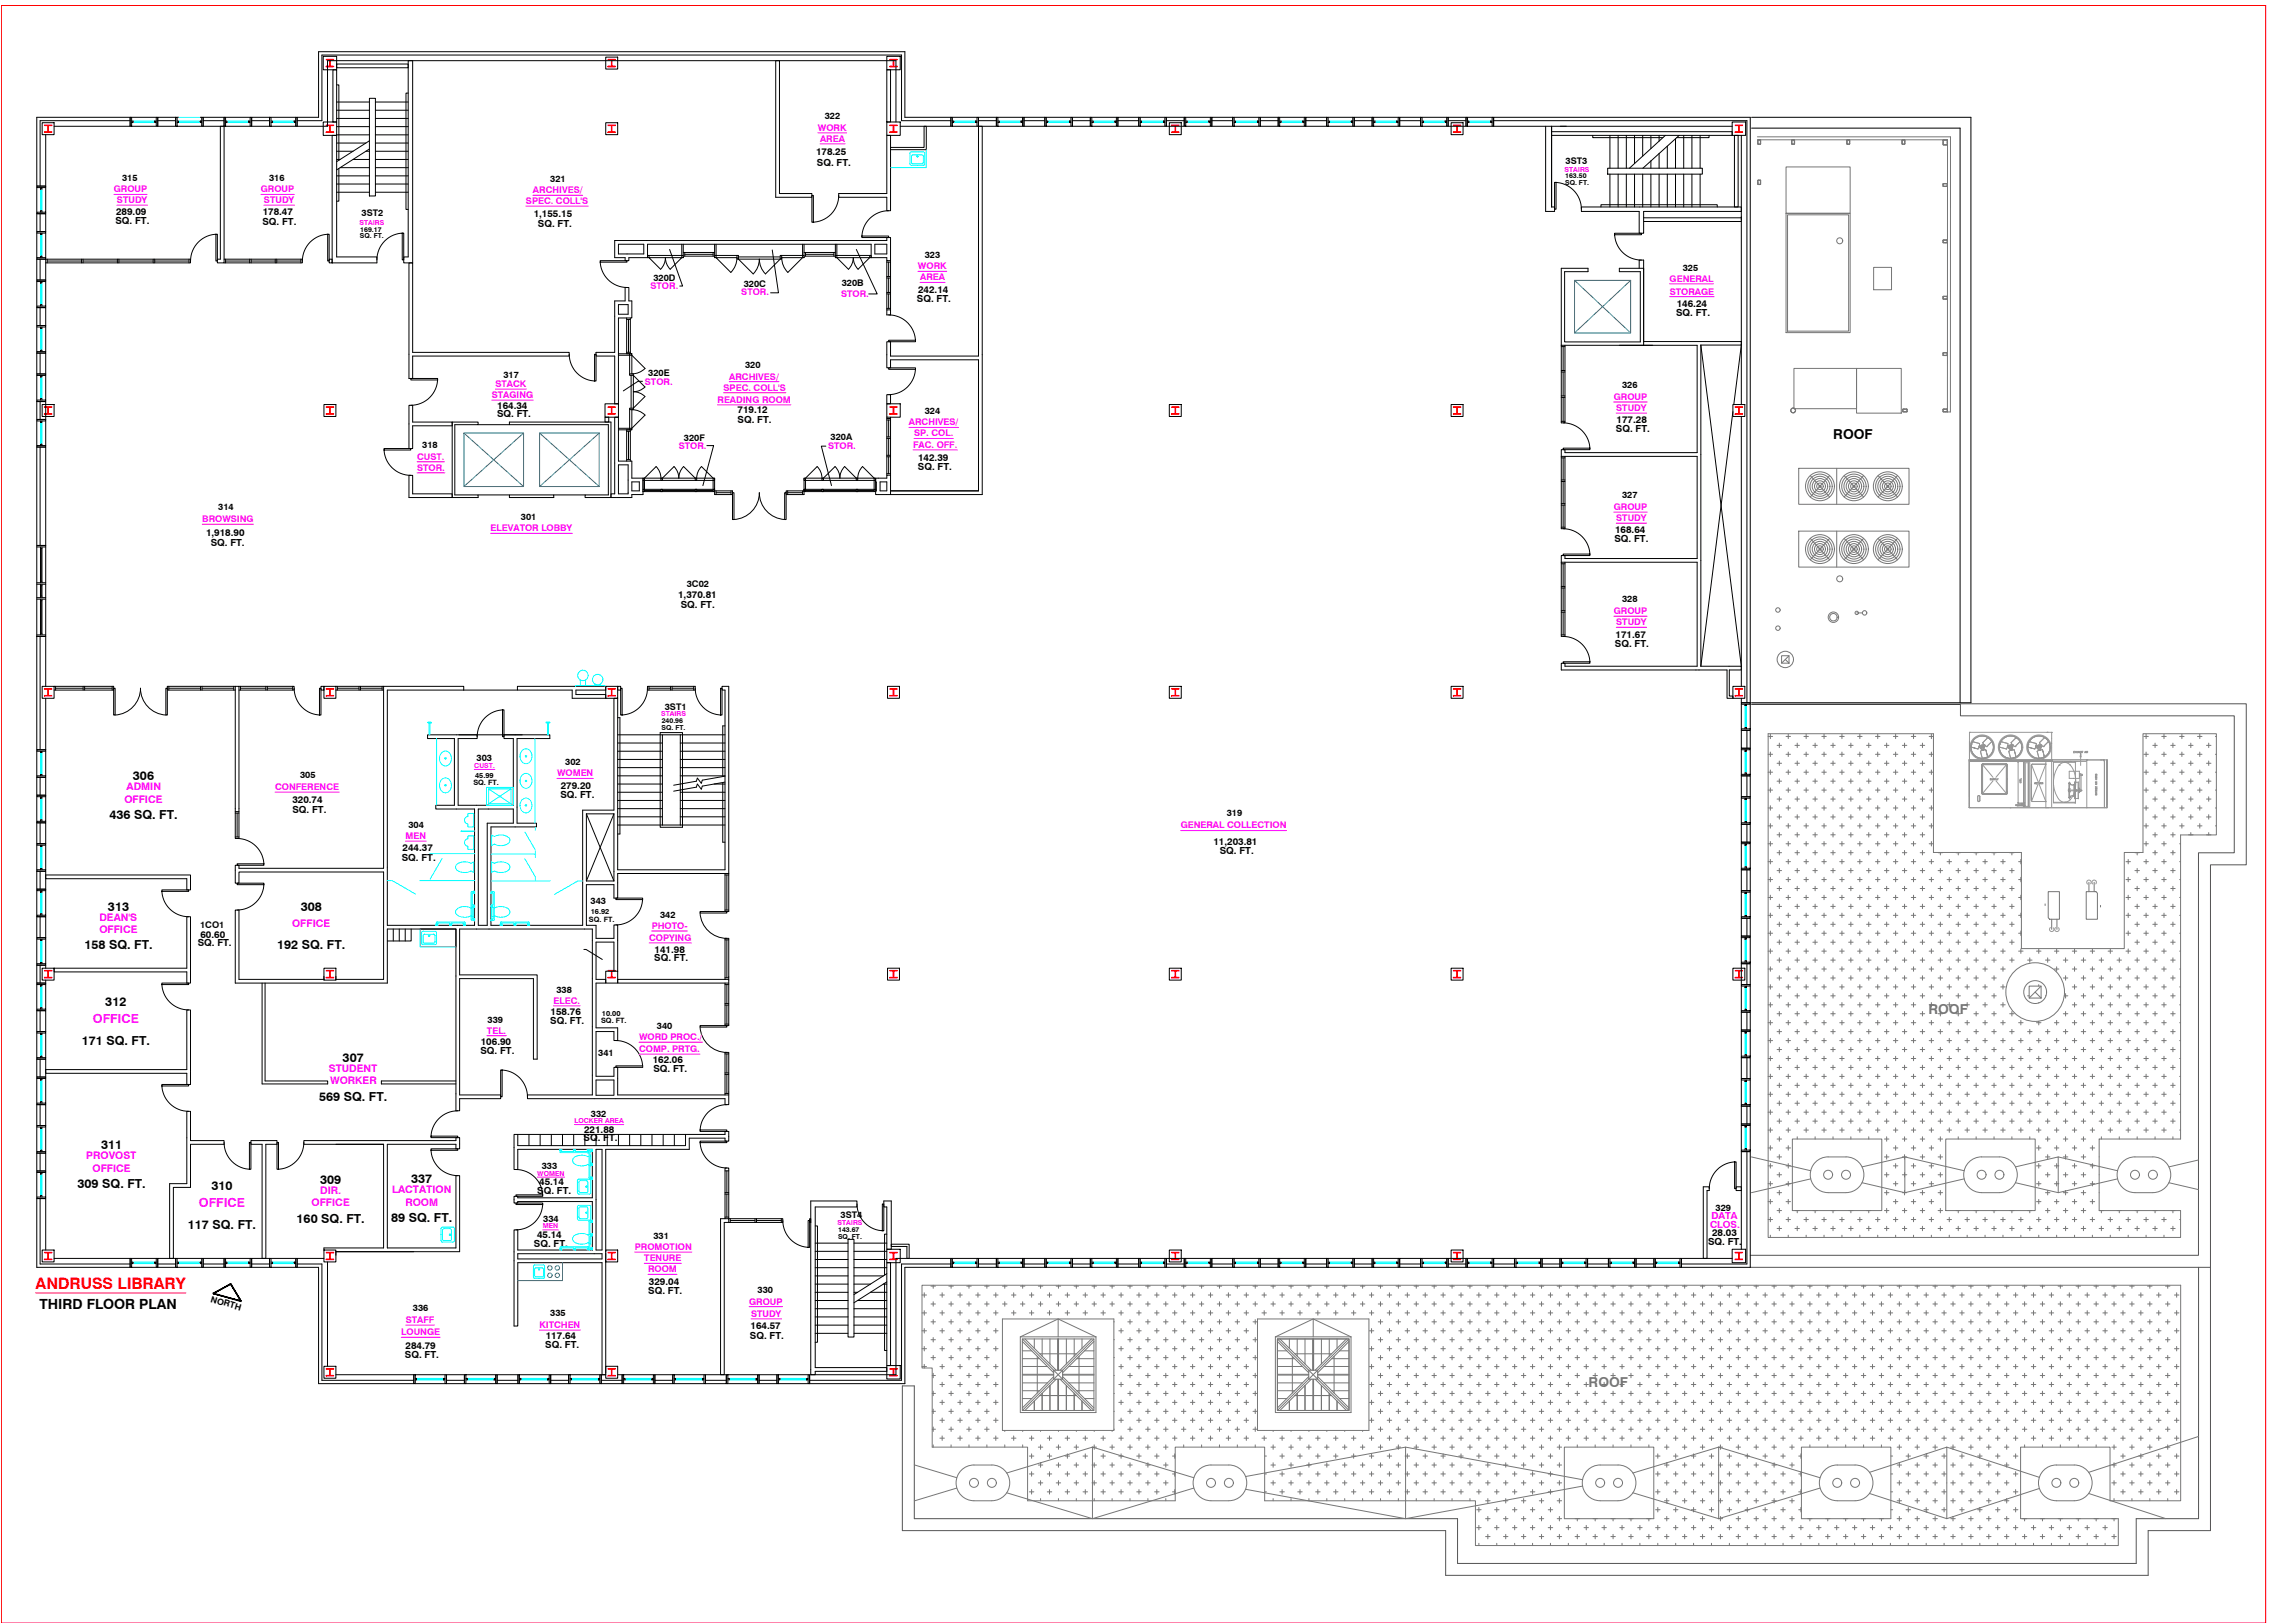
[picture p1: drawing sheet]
<svg xmlns="http://www.w3.org/2000/svg" width="1067mm" height="762mm" viewBox="0 0 1067 762" stroke-linecap="round" stroke-linejoin="round" font-family="sans-serif">
<defs><g id="words">
<text font-size="7.4" fill="#f00" x="17" y="605">ANDRUSS LIBRARY</text>
<text font-size="6.6" x="19" y="614">THIRD FLOOR PLAN</text>
<text font-size="6.4" x="861" y="206">ROOF</text>
<g font-size="6.4" fill="#767676">
<text x="905" y="476">ROOF</text>
<text x="746" y="651">ROOF</text>
</g>
<g font-size="5.8">
<text x="62" y="366">306</text>
<text x="51" y="385">436 SQ. FT.</text>
<text x="51" y="428">313</text>
<text x="141" y="428">308</text>
<text x="40" y="446">158 SQ. FT.</text>
<text x="130" y="446">192 SQ. FT.</text>
<text x="49" y="472">312</text>
<text x="38" y="491">171 SQ. FT.</text>
<text x="161" y="499">307</text>
<text x="150" y="517">569 SQ. FT.</text>
<text x="47" y="539">311</text>
<text x="36" y="558">309 SQ. FT.</text>
<text x="150" y="556">309</text>
<text x="193" y="555">337</text>
<text x="99" y="559">310</text>
<text x="139" y="574">160 SQ. FT.</text>
<text x="184" y="574">89 SQ. FT.</text>
<text x="88" y="577">117 SQ. FT.</text>
</g>
<g font-size="5.8" fill="#f0f">
<text x="44" y="480">OFFICE</text>
<text x="93" y="567">OFFICE</text>
</g>
<g font-size="4.9" fill="#f0f">
<text x="59" y="371">ADMIN</text>
<text x="58" y="377">OFFICE</text>
<text x="47" y="432">DEAN'S</text>
<text x="137" y="435">OFFICE</text>
<text x="47" y="438">OFFICE</text>
<text x="154" y="503">STUDENT</text>
<text x="155" y="509">WORKER</text>
<text x="40" y="544">PROVOST</text>
<text x="43" y="550">OFFICE</text>
<text x="150" y="560">DIR.</text>
<text x="184" y="560">LACTATION</text>
<text x="146" y="566">OFFICE</text>
<text x="190" y="566">ROOM</text>
</g>
<g font-size="4.6">
<text x="383" y="73">178.25</text>
<text x="384" y="78">SQ. FT.</text>
<text x="55" y="101">289.09</text>
<text x="123" y="101">178.47</text>
<text x="251" y="102">1,155.15</text>
<text x="54" y="105">SQ. FT.</text>
<text x="123" y="106">SQ. FT.</text>
<text x="253" y="107">SQ. FT.</text>
<text x="431" y="137">242.14</text>
<text x="431" y="142">SQ. FT.</text>
<text x="787" y="148">SQ. FT.</text>
<text x="787" y="144">146.24</text>
<text x="233" y="196">SQ. FT.</text>
<text x="233" y="192">164.34</text>
<text x="346" y="194">719.12</text>
<text x="346" y="199">SQ. FT.</text>
<text x="759" y="203">SQ. FT.</text>
<text x="759" y="199">177.28</text>
<text x="431" y="221">SQ. FT.</text>
<text x="431" y="216">142.39</text>
<text x="97" y="251">1,918.90</text>
<text x="758" y="250">168.64</text>
<text x="99" y="256">SQ. FT.</text>
<text x="758" y="254">SQ. FT.</text>
<text x="318" y="281">1,370.81</text>
<text x="320" y="286">SQ. FT.</text>
<text x="759" y="300">171.67</text>
<text x="758" y="304">SQ. FT.</text>
<text x="263" y="370">279.20</text>
<text x="137" y="377">320.74</text>
<text x="263" y="375">SQ. FT.</text>
<text x="137" y="382">SQ. FT.</text>
<text x="189" y="400">244.37</text>
<text x="570" y="396">11,203.81</text>
<text x="573" y="401">SQ. FT.</text>
<text x="189" y="404">SQ. FT.</text>
<text x="94" y="440">60.60</text>
<text x="93" y="444">SQ. FT.</text>
<text x="307" y="447">141.98</text>
<text x="307" y="451">SQ. FT.</text>
<text x="259" y="477">158.76</text>
<text x="258" y="481">SQ. FT.</text>
<text x="226" y="491">106.90</text>
<text x="226" y="495">SQ. FT.</text>
<text x="306" y="499">162.06</text>
<text x="307" y="503">SQ. FT.</text>
<text x="274" y="532">221.88</text>
<text x="274" y="536">SQ. FT.</text>
<text x="253" y="556">45.14</text>
<text x="252" y="560">SQ. FT.</text>
<text x="252" y="581">45.14</text>
<text x="804" y="580">28.03</text>
<text x="251" y="586">SQ. FT.</text>
<text x="802" y="585">SQ. FT.</text>
<text x="305" y="603">329.04</text>
<text x="304" y="608">SQ. FT.</text>
<text x="256" y="629">117.64</text>
<text x="352" y="628">SQ. FT.</text>
<text x="352" y="624">164.57</text>
<text x="190" y="633">284.79</text>
<text x="256" y="633">SQ. FT.</text>
<text x="190" y="637">SQ. FT.</text>
</g>
<g font-size="4.6" fill="#f0f">
<text x="804" y="572">DATA</text>
<text x="803" y="577">CLOS.</text>
</g>
<g font-size="4.3">
<text x="387" y="56">322</text>
<text x="735" y="77">3ST3</text>
<text x="57" y="85">315</text>
<text x="126" y="85">316</text>
<text x="258" y="85">321</text>
<text x="170" y="101">3ST2</text>
<text x="434" y="121">323</text>
<text x="307" y="132">320D</text>
<text x="790" y="127">325</text>
<text x="349" y="135">320C</text>
<text x="395" y="134">320B</text>
<text x="350" y="173">320</text>
<text x="236" y="178">317</text>
<text x="304" y="176">320E</text>
<text x="762" y="182">326</text>
<text x="434" y="194">324</text>
<text x="321" y="207">320F</text>
<text x="390" y="206">320A</text>
<text x="198" y="210">318</text>
<text x="762" y="234">327</text>
<text x="103" y="240">314</text>
<text x="245" y="244">301</text>
<text x="322" y="276">3C02</text>
<text x="762" y="283">328</text>
<text x="312" y="333">3ST1</text>
<text x="224" y="357">303</text>
<text x="265" y="359">302</text>
<text x="141" y="365">305</text>
<text x="576" y="383">319</text>
<text x="192" y="389">304</text>
<text x="277" y="425">343</text>
<text x="310" y="431">342</text>
<text x="94" y="436">1CO1</text>
<text x="261" y="466">338</text>
<text x="229" y="480">339</text>
<text x="308" y="483">340</text>
<text x="281" y="496">341</text>
<text x="277" y="524">332</text>
<text x="254" y="549">333</text>
<text x="806" y="569">329</text>
<text x="255" y="574">334</text>
<text x="395" y="572">3ST4</text>
<text x="307" y="582">331</text>
<text x="356" y="607">330</text>
<text x="194" y="616">336</text>
<text x="258" y="618">335</text>
</g>
<g font-size="4.3" fill="#f0f">
<text x="384" y="61">WORK</text>
<text x="385" y="67">AREA</text>
<text x="53" y="90">GROUP</text>
<text x="55" y="95">STUDY</text>
<text x="122" y="90">GROUP</text>
<text x="124" y="95">STUDY</text>
<text x="247" y="96">SPEC. COLL'S</text>
<text x="250" y="91">ARCHIVES/</text>
<text x="431" y="126">WORK</text>
<text x="432" y="132">AREA</text>
<text x="305" y="136">STOR.</text>
<text x="784" y="132">GENERAL</text>
<text x="348" y="139">STOR.</text>
<text x="395" y="139">STOR.</text>
<text x="784" y="138">STORAGE</text>
<text x="342" y="178">ARCHIVES/</text>
<text x="233" y="182">STACK</text>
<text x="303" y="181">STOR.</text>
<text x="340" y="183">SPEC. COLL'S</text>
<text x="231" y="187">STAGING</text>
<text x="337" y="189">READING ROOM</text>
<text x="758" y="188">GROUP</text>
<text x="759" y="193">STUDY</text>
<text x="427" y="200">ARCHIVES/</text>
<text x="429" y="205">SP. COL.</text>
<text x="196" y="216">CUST.</text>
<text x="319" y="211">STOR.</text>
<text x="389" y="211">STOR.</text>
<text x="429" y="210">FAC. OFF.</text>
<text x="196" y="221">STOR.</text>
<text x="758" y="239">GROUP</text>
<text x="95" y="245">BROWSING</text>
<text x="759" y="245">STUDY</text>
<text x="230" y="249">ELEVATOR LOBBY</text>
<text x="758" y="288">GROUP</text>
<text x="759" y="293">STUDY</text>
<text x="262" y="364">WOMEN</text>
<text x="129" y="371">CONFERENCE</text>
<text x="554" y="389">GENERAL COLLECTION</text>
<text x="190" y="394">MEN</text>
<text x="306" y="436">PHOTO-</text>
<text x="305" y="442">COPYING</text>
<text x="260" y="471">ELEC.</text>
<text x="229" y="485">TEL.</text>
<text x="300" y="488">WORD PROC./</text>
<text x="300" y="494">COMP. PRTG.</text>
<text x="298" y="587">PROMOTION</text>
<text x="303" y="592">TENURE</text>
<text x="304" y="597">ROOM</text>
<text x="352" y="612">GROUP</text>
<text x="191" y="621">STAFF</text>
<text x="253" y="623">KITCHEN</text>
<text x="353" y="618">STUDY</text>
<text x="188" y="627">LOUNGE</text>
</g>
<text font-size="4.1" x="99" y="611" transform="rotate(16 99 611)">NORTH</text>
<g font-size="3.4">
<text x="223" y="365">45.99</text>
<text x="222" y="369">SQ. FT.</text>
<text x="277" y="429">16.92</text>
<text x="277" y="433">SQ. FT.</text>
<text x="283" y="477">10.00</text>
<text x="282" y="480">SQ. FT.</text>
</g>
<g font-size="3.2" fill="#f0f">
<text x="735" y="81">STAIRS</text>
<text x="169" y="105">STAIRS</text>
<text x="310" y="336">STAIRS</text>
<text x="223" y="360">CUST.</text>
<text x="270" y="527">LOCKER AREA</text>
<text x="252" y="552">WOMEN</text>
<text x="393" y="575">STAIRS</text>
<text x="255" y="577">MEN</text>
</g>
<g font-size="3.2">
<text x="735" y="84">163.50</text>
<text x="735" y="87">SQ. FT.</text>
<text x="169" y="112">SQ. FT.</text>
<text x="169" y="109">169.17</text>
<text x="311" y="339">240.96</text>
<text x="311" y="343">SQ. FT.</text>
<text x="394" y="582">SQ. FT.</text>
<text x="394" y="578">143.67</text>
</g>
</g></defs>
<!-- layer: 3RD-FL -->
<g fill="none" stroke="#000" stroke-width=".47">
<path d="M152 26h6v7h-6zM156 33h2v24h-2zM158 30h34v2h-34zM158 40h1v35M192 28h2v95h-4v-2h2zM284 27h6v5h-6zM364 28h2v63h15v2h-17zM416 26h7v7h-7zM416 33h2v24h-2zM20 58h5v5h-5zM25 59h36v-4h-44v32h4v-24M61 57h-42v30"/>
<path d="M62 59v-4h-1v4h12M62 57h1v1h-1M62 55h11M73 57v1zM73 57v-2h1v4h-1v-1M74 55h8v4h-8zM74 57h8M83 59v-4h-1v4h13M83 57h1v1h-1M83 55h1M94 57h1v1h-1zM94 55h1"/>
<path d="M95 57v-2v4v-1M95 55h10v4h-10zM95 57h10M103 59h2v64h-3v-1h1zM106 59v-4h-1v4h12M106 57h1v1h-1M106 55h11M117 57v1zM117 57v-2h1v4h-1v-1M118 55h9v4h-9zM118 57h9M127 59v-4v4h12"/>
<path d="M127 57h1v1h-1M127 55h12M138 57h1v1h-1zM139 57v-2h1v4h-1v-1M140 57h11v-31h272v31h23M152 57h6v7h-6zM158 48h15M158 52h15M158 56h15M158 59h15M173 46h3v46h-3zM176 48h16"/>
<path d="M176 52h16M176 56h16M176 59h16M192 44h-1v54h1M284 58h6v5h-6zM416 57h7v7h-7zM421 57v-29h-267v31h-14v-4h10v-31h275v31h21v4h-23M447 59v-4h-1v4h13M447 57h1v1h-1M447 55h12M458 57h1v1h-1zM459 57v-2v4v-1"/>
<path d="M459 55h9v4h-9zM459 57h9M469 59v-4h-1v4h12M469 57v1M469 55h11M479 57h1v1h-1zM480 57v-2h1v4h-1v-1M481 55h10v4h-10zM481 57h10M491 59v-4v4h12M491 57h1v1h-1M491 55h12"/>
<path d="M502 57h1v1h-1zM503 57v-2h1v4h-1v-1M504 55h8v4h-8zM504 57h8M513 59v-4h-1v4h12M513 57v1M513 55h11M523 57h1v1h-1zM524 57v-2h1v4h-1v-1M525 55h10v4h-10zM525 57h10M535 59v-4v4h12"/>
<path d="M535 57h1v1h-1M535 55h12M546 57h1v1h-1zM547 57v-2h1v4h-1v-1M548 55h8v4h-8zM548 57h8M549 58h6v5h-6zM557 59v-4h-1v4h12M557 57v1M557 55h11M568 57v1zM568 57v-2h1v4h-1v-1"/>
<path d="M569 55h10v4h-10zM569 57h10M580 59v-4h-1v4h12M580 57v1M580 55h11M590 57h1v1h-1zM591 57v-2h1v4h-1v-1M592 55h8v4h-8zM592 57h8M601 59v-4h-1v4h12M601 57h1v1h-1M601 55h11"/>
<path d="M612 57v1zM612 57v-2h1v4h-1v-1M613 55h10v4h-10zM613 57h10M624 59v-4h-1v4h12M624 57v1M624 55h11M634 57h1v1h-1zM635 57v-2h1v4h-1v-1M636 55h8v4h-8zM636 57h8M645 59v-4h-1v4h13"/>
<path d="M645 57h1v1h-1M645 55h12M656 57h1v1h-1zM657 57v-2v4v-1M657 55h10v4h-10zM657 57h10M668 59v-4h-1v4h12M668 57v1M668 55h11M679 57v1zM679 57v-2h1v4h-1v-1M680 55h8v4h-8z"/>
<path d="M680 57h8M681 58h6v5h-6zM689 59v-4h-1v4h13M689 57h1v1h-1M689 55h12M700 57h1v1h-1zM701 57v-2v4v-1M701 57h119v273M726 59v40h4v-2h-1v-38M813 57h7v7h-7zM813 59h-112v-4h121v275h-4v-2M822 55h103v275h-103"/>
<path d="M156 64h2v57h19v2h-21zM158 63h15M158 67h14M158 71h8M158 75h2M159 79v15h-1M160 79h13M166 75h7M172 71h1M173 66l-15 10M173 70l-15 10M176 63h16"/>
<path d="M176 67h16M176 71h16M176 75h16M176 79h16M416 64h2v35h-2v-6h-22v-2h22zM418 69h16v-10h1v11h-17M729 62h84v2h-84M748 64v1h33M755 79h44v3h-44zM756 64v15M760 64v15M764 64v15"/>
<path d="M767 64v13M771 64v9M775 64v6M775 75v4M779 64v2M779 72v7M782 64l-17 15M783 69v10M787 65v14M788 64l-17 15M791 64v15M794 64v15"/>
<path d="M798 64v15M802 64v1h-15M814 64h2v33h-2zM818 64v126M822 60h98v270M17 88v12M19 88h1v1h-1zM19 88h-2v-1h4v1h-1M19 100v-1h1v1M21 88v12h-4h4M158 83h15M158 86h15"/>
<path d="M158 90h15M176 83h16M176 86h16M176 90h16M394 92a13 13 0 0 1-13 12v-12h1v12M417 99a13 13 0 0 0-12 13h12v-1h-12M731 86v12h-1v-12a13 13 0 0 1 13 12M743 97h75v2h-46v11h-2v-11h-27zM752 97v-1h54v1M756 82v15M760 82v15M764 82v15"/>
<path d="M767 82v15M771 82v15M775 82v15M779 82v15M783 82v15M787 82v15M791 82v15M794 82v15M798 82v15M17 109v12M17 100h4v9h-4zM19 100v9"/>
<path d="M19 109h1v1h-1zM19 109h-2h4h-1M21 109v13h-4v-1h4M101 110v13h1v-13a13 13 0 0 0-13 13M154 110v13h1v-13a13 13 0 0 0-13 13M189 109v13h1v-13a13 13 0 0 0-13 13M289 113h127v-1h2v10h-2v-1h-7v-6h-105v6h-9v1h-1v-1h-5zM290 115h12v4h-12zM304 120h1v1h-1zM320 120h1v1h-1zM320 115v5h-15M321 115v5"/>
<path d="M321 119h15M322 119v1M322 119h13M335 119v1M336 120v1zM336 115v5M336 115v5h10M346 120h1v2h-1zM366 120h1v2h-1zM377 120h1v1h-1zM377 115v5h-10M378 119h14"/>
<path d="M378 115v5M378 119v1M392 119v1M392 120h1v1h-1zM392 115v5M393 115v5h15M408 120h1v1h-1zM411 115h5v4h-5zM758 110h13h-13a13 13 0 0 0 13 12M772 102h46M772 104h46M17 132v12"/>
<path d="M17 122h4v9h-4zM19 122v9M19 132h1v1h-1zM19 132h-2v-1h4v1h-1M19 121v-1h1v1M21 132v12h-4h4M21 122h68v1h-68M22 123h16M22 122v1M38 122v1M39 122v1M39 123h16"/>
<path d="M55 122v1M56 123h16M56 122v1M72 122v1M73 123h16M73 122v1M89 122v1M105 122h37v1h-37M106 122v1M106 123h11M117 122v1M118 122v1"/>
<path d="M118 123h11M129 122v1M130 122v1M130 123h11M141 122v1M155 122h1v1h-1zM192 123h2v42h73v2h-73v11h-2zM282 123h12v-1h-12a13 13 0 0 0 12 13M294 135h1v6h2v8h-7v41h-1v-23h-9v-2h9v-24h5zM305 121h15l-5 5-2-2-1-3v3l-2 2zM321 120h15M343 128l2-3 1-4h-10l7 7"/>
<path d="M347 122h19l-7 7-2-4v-3l-1 4-2 3zM347 121h19M370 128l-2-4-1-3h10l-7 7M378 120h14M403 126l-2-2v-3l-1 3-2 2-5-5h15l-5 5M416 122v23M416 123h2M416 137h2M416 138h2M416 130h2M416 131h2M417 123v7"/>
<path d="M417 131v6M417 138v7M418 122v23M770 126v-4h2v40M772 126h-12v2h10v33h-35v-33h11v-2h-13v73h2v-37M17 154v11M17 144h4v9h-4zM19 144v9M19 154h1h-1zM19 154h-2v-1h4v1h-1M19 144v-1h1v1M21 154v12h-4v-1h4"/>
<path d="M290 143h5v5h-5zM294 149v17h2v-17M294 150h2M295 150v15M416 145h2v3h-2zM416 145h2M417 148a13 13 0 0 1 13 12h-13h13M17 176v12M17 166h4v10h-4zM19 166v10M19 176h1v1h-1zM19 176h-2h4h-1"/>
<path d="M19 165v-1h1v1M21 176v13h-4v-1h4M205 178h-12h12a13 13 0 0 1-12 12M267 166a13 13 0 0 0 13 13v-13h-1v13M290 167h6v9M290 166h6M294 165h2M296 166h1v1h-1zM296 176h1l6 6-3 1-3 1 3 1 3 1-6 6h-1h1v-16zM296 176v16M297 167l6 6a9 9 0 0 1-6 3zM430 173h-13h13a13 13 0 0 1-13 12"/>
<path d="M733 162h64v51h-62v-2h-2v3M733 163h2M733 174h2M733 175h2M734 163v11M734 175v11M772 160h46M799 162v151M799 162l19 151M818 160v2h-19M818 162l-4 28M17 198v11"/>
<path d="M17 189h4v8h-4zM19 189v8M19 198h1h-1zM19 198h-2v-1h4v1h-1M19 188v-1h1v1M20 190h5v6h-5zM21 198v12h-4v-1h4M152 190h6v6h-6zM192 190h2v8h18v2h-18v11h-2zM212 198h12v1h-10v33h10v2h-32v-11h2v9h18v2zM224 199h15M239 198h48v36h-12v-2h11v-33h-47z"/>
<path d="M284 190h6v6h-6zM284 196h2v2h-2zM289 196h1v20h7v8h5v8h-5v2h-10v-2h2zM296 192v9h-6M297 192a9 9 0 0 1 6 3l-6 6zM416 190h7v6h-7zM416 185h2v5h-2zM416 196h2M416 196v27M416 197h2M417 197v8M418 196v36"/>
<path d="M549 190h6v6h-6zM681 190h6v6h-6zM733 198h2M733 187h2M733 186h2M734 199a13 13 0 0 1 13 12h-13v-1h13M734 187v11M814 190h5v6h-5zM814 193l-15 120M818 196v126M17 210h4v46h-4zM19 210v46"/>
<path d="M19 209v-1h1v1M180 211h13h-13a13 13 0 0 0 13 12M290 218h5v14h-5zM290 202h6v14M294 202v14M294 216h2M294 203h2M295 203v13M296 201h1v1h-1zM416 205h2M416 206h2M416 214h2"/>
<path d="M417 206v8M417 214v8M733 214h64v48h-62v-1h-2v3M733 214v34h2v-34M733 215h2M734 215v10M224 232h15M239 232h21v2h-21zM260 232h15M297 226h3v4h-3zM302 230h1v1h-1zM302 224h1v2h-1z"/>
<path d="M303 226h33v-2h-1v6h-32zM303 224h32l-6-5-1 3-1 2M303 231h32M303 230h7M310 230h1v1h-1zM310 224h1v2h-1zM310 224v-2l-2-3-5 5M311 224l5-5 2 3 1 2v-2l2-3 5 5M311 230h15M326 230h1v1h-1zM326 224h1v2h-1zM327 230h8"/>
<path d="M336 224v6h-1v1h1v-1v2h8v-2h-8M336 231h7M336 230v2M343 230v2M344 231h1v13h-1zM368 231h1v13h-1zM370 230v2M370 231h7M377 230v2M378 224v6v1v-1v2h-9v-2h9M378 224v2h32v4h-32v-6zM378 231h32"/>
<path d="M378 230h8M386 230h1v1h-1zM386 224h1v2h-1zM387 224l5-5 2 3v2l1-2 2-3 5 5M387 230h15M402 230h1v1h-1zM402 224h1v2h-1zM403 230h7M403 224v-2l2-3 5 5M410 230h1v1h-1zM410 224h1v2h-1zM410 224h-32l6-5 1 3 1 2"/>
<path d="M411 226v4M413 226h3v4h-3zM416 222h2M418 223h-2v1h-5v8h50v-173h-2v108h-41v-7h-2v13h2v-4h41v61h-41M733 225h2M733 226h2M733 237h2M733 236h2M734 226v10M734 237v11M17 256h4v43h-4zM17 257h4"/>
<path d="M19 257v17M19 257h1M19 257v16M20 257v17M345 244a13 13 0 0 0 12-13 13 13 0 0 0 11 13M733 248h2M734 248a13 13 0 0 1 13 13h-13v-1h13M17 274h4M19 274v7M19 273h1M19 275h1M19 280h1"/>
<path d="M19 275v5M20 274v7M733 264h64v49h-62v-2h-2v4h78v13h3v-1h-2v-12h6v-2h-19M733 264v35h2v-35M733 265h2M733 276h2M733 275h2M734 265v10M734 276v11M17 299v53h4v-24M17 299h4v23M17 298h4"/>
<path d="M17 281h4M19 299v53M19 281v17M19 282h1M19 297h1M19 282v15M20 281v17M733 298h2M733 287h2M734 299a13 13 0 0 1 13 12h-13h13M734 287v11M20 322h5v6h-5z"/>
<path d="M25 322h28v2h-28M26 323h13M26 322v2M39 322v2M40 323h13M40 322v2M53 322v2M53 323h1v13h-1zM54 336a13 13 0 0 0 12-13 13 13 0 0 0 12 13M78 323h1v13h-1zM79 323h15M79 322v2"/>
<path d="M94 322v2M95 323h15M95 322v2M110 322v2M110 322h2v72h-2zM110 322h-31v2h31M112 322h26v2h-26M113 323h12M113 322v2M125 322v2M126 323h11M126 322v2"/>
<path d="M137 322v2M138 323a13 13 0 0 0 13 13v-13h-1v13M151 322h1v2h-1zM152 322h6v6h-6zM158 324h22M158 322h22M158 323h11M158 322v2M169 322v2M169 323h10M179 322v2M180 322h38v2"/>
<path d="M180 322v86h-68v-2h-2v9h2v-6h68v51h-22M236 333v13h1v-13a13 13 0 0 0-13 13M243 324h-61v110h41v-54h-18v-2h8v-31h-12v-2h23v2h-9v31h26v-31h-4v-2M243 322h41v2h-14v2h14v2h-15v-4h-26zM284 322h6v6h-6zM290 322h1v2h-1zM290 337h1v55h-1M304 323a13 13 0 0 1-13 13v-13h1v13M304 322h22v2h-22zM305 322v2M305 323h10M315 322v2"/>
<path d="M316 322v2M316 323h10M326 322v2M326 323a13 13 0 0 0 13 13v-13h-1v13M417 322h5v6h-5zM549 322h6v6h-6zM681 322h6v6h-6zM814 322h5v6h-5zM818 331v11M819 331h1h-1zM819 331h-1v-1h4v1h-2M822 331v12h-4v-1h4"/>
<path d="M822 331h99M17 353v11M19 353h1h-1zM19 353h-2v-1h4v1h-1M21 353v12h-4v-1h4M215 345h30M242 345h16v2h-15v39h9v2h-21v46h43v-54h14v-52h2v80h50v-84h-1v-2h3v106h-2v-18M290 345h21v42M290 349h21M290 353h21M290 357h21M310 344h10v44h-10z"/>
<path d="M311 345h29M319 349h21M319 353h21M319 357h21M319 345v42M340 341h-1v24M818 343h4v8h-4zM818 352v12M819 342h1M819 352h1v1h-1zM819 352h-1v-1h4v1h-2M820 343v8"/>
<path d="M822 352v12h-4h4M17 374v12M17 365h4v8h-4zM19 365v8M19 374h1v1h-1zM19 374h-2v-1h4v1h-1M19 364h1M21 374v12h-4h4M225 380h16v6h-12v48h-4zM290 360h21M290 364h21M290 368h21"/>
<path d="M290 372h21M290 376h21M290 380h21M319 360h21M319 364h21M319 372h21M319 376h21M319 380h21M335 368h5M339 367v28h1M340 367l-10 2-1 2-2-3v2l-11 1M340 364l-10 2-1 2-2-3v2l-11 2"/>
<path d="M818 364h4v10h-4zM818 375v11M819 364v-1h1v1M819 375h1h-1zM819 375h-1v-1h4v1h-2M820 364v10M822 375v12h-4v-1h4M17 397v11M17 386h4v10h-4zM19 386v10M19 397h1v1h-1zM19 397h-2v-1h4v1h-1"/>
<path d="M19 386v-1h1v1M21 397v12h-4v-1h4M110 381h2M110 382h2M110 393h2M111 394a13 13 0 0 1 13 12h-13h13M111 382v11M275 382v32M275 382h13M275 382l13 32M288 382v32M288 382l-13 32"/>
<path d="M290 387h50M290 383h21M319 383h21M818 387h4v8h-4zM818 396v12M819 386h1M819 396h1v1h-1zM819 396h-1v-1h4v1h-2M820 387v8M822 396v12h-4h4M17 418v12M17 409h4v8h-4z"/>
<path d="M19 409v8M19 418h1v1h-1zM19 418h-2v-1h4v1h-1M19 408h1M21 411h68v7h-1v-5h-67zM21 418v12h-4h4M76 419h13v-1h-13a13 13 0 0 0 13 12M124 415h-13h13a13 13 0 0 1-13 12M275 414h13M340 411h2M341 411v16M342 410h-52v12h-2v-7h-13v19h5v7h8v-7h2v22"/>
<path d="M818 408h4v10h-4zM818 419v11M819 408v-1h1v1M819 419h1v1h-1zM819 419h-1v-1h4v1h-2M820 408v10M822 419v12h-4v-1h4M17 430h4v10h-4zM19 430v10M19 430v-1h1v1M185 436v6M187 436v6"/>
<path d="M190 436v6M193 436v6h-11M197 436h17v9M302 422h-13h13a13 13 0 0 1-13 12M329 428h12v1h-12zM329 429a13 13 0 0 0 12 12M340 427h2M818 431h4v9h-4zM819 430h1M820 431v9M17 441v11M19 453v9"/>
<path d="M19 441h1v1h-1zM19 441h-2v-1h4v1h-1M19 452h1M20 455h5v5h-5zM21 455v-2h-4v9h4v-2M21 441v12h-4v-1h4M25 455h63v-25h1v32h-1v-6h-63zM152 455h6v5h-6zM152 460h-40v-33h-2v35h72v-26h32v86h2v-6h19v-2h-19v-55h34v38h2v-39h-36v-22h62v78h-30v2h92v3h2v-25h-2v20M152 458v2M158 458v2M274 446h1l8 4"/>
<path d="M284 456h6v6h-6zM288 456v-14h-8v18h4v2h-4v21h10v6h-2v-5h-8v21h8v-4h2v13h52M340 460v-19h2v41h-2v-20M340 441h2M340 459h2M341 441v18M342 460h-52v2h52M417 455h5v5h-5zM549 455h6v5h-6zM681 455h6v5h-6zM814 455h5v5h-5zM818 440v12"/>
<path d="M818 452h4v10h-4zM819 440h1v1h-1zM819 440h-1h4h-2M819 452v-1h1v1M820 452v10M822 440v12h-4h4M17 475h4v9h-4zM17 462v12M19 475v9M19 462h1v1h-1zM19 462h-2h4h-1M19 474v-1h1v1"/>
<path d="M21 462v13h-4v-1h4M76 462h13h-13a13 13 0 0 0 13 12M340 462h2M340 471h2M340 472h2M341 462v9M341 472v9M818 463v12M818 475h4v9h-4zM819 463h1v1h-1zM819 463h-1v-1h4v1h-2M819 475v-1h1v1"/>
<path d="M820 475v9M822 463v12h-4h4M17 497h4v9h-4zM17 485v12M19 497v9M19 485h1v1h-1zM19 485h-2v-1h4v1h-1M19 497v-1h1v1M21 485v12h-4h4M289 489a13 13 0 0 1 13 12h-13v-1h13M329 482h12h-12zM329 482a13 13 0 0 0 12 12"/>
<path d="M340 481h2M340 495h2M341 495v9M818 484v12M818 497h4v9h-4zM819 484h1v1h-1zM819 484h-1h4h-2M819 496v-1h1v1M820 497v9M822 484v13h-4v-1h4M17 519h4v9h-4zM17 506v12"/>
<path d="M19 519v9M19 506h1v1h-1zM19 506h-2h4h-1M19 518v-1h1v1M21 502h67v-28h1v35h-1v-5h-67zM21 506v13h-4v-1h4M76 510h13v-1h-13a13 13 0 0 0 13 13M236 502v13h-1v-13a13 13 0 0 1 13 13M288 514v-7h-8v7h8M340 513h2M340 504h2M341 519a13 13 0 0 0-12 12h12h-12"/>
<path d="M341 504v9M818 507v12M818 519h4v9h-4zM819 507h1v1h-1zM819 507h-1v-1h4v1h-2M819 519v-1h1v1M820 519v9M822 507v12h-4h4M17 529v12M19 529h1v1h-1zM19 529h-2v-1h4v1h-1M21 529v12h-4h4"/>
<path d="M88 522h1v14h16v1h-16v20h-8v34h-1v-35h8zM105 536a13 13 0 0 0 13 13v-13h-1v13M118 536h12v1h-5v54h-2v-54h-5zM143 536a13 13 0 0 1-13 13v-13h1v13M158 537h22M180 537v49h-28v6h6v-5h-6M180 537h-37v-1h71v-2h2v5h-2v-2h-32v49h32v-34h2v36h-58v1M215 522a13 13 0 0 0-13 12h13v-1h-13M243 533h97v-2h2v5h-2v-2h-16v6h-40v48M248 533v5M254 533v5M259 533v5"/>
<path d="M264 533v5M269 533v5M275 533v5M280 533v5M280 540h3v47h-3zM285 533v5M290 533v5M296 533v5M301 533v5M306 533v5M311 533v5M317 533v5"/>
<path d="M322 533v5h-79v-5h-2v16h2v-9h35v22h-35h-2v3h2v-1h35v23h-35v-10h-2v46h2v-30h40v52M329 536h12h-12a13 13 0 0 0 12 12M818 528v12M819 528h1v1h-1zM819 528h-1h4h-2M819 540v-1h1v1M822 528v13h-4v-1h4M17 550v12M17 541h4v9h-4zM19 541v9M19 550h1v1h-1zM19 550h-2h4h-1"/>
<path d="M19 541v-1h1v1M21 550v13h-4v-1h4M202 540h13v-1h-13a13 13 0 0 0 13 13M242 549a13 13 0 0 1 13 13h-13v-1h13M340 550h2M340 560h2M341 550v10M800 557h3v2h-1v32h-2zM814 545v13h1v-13a13 13 0 0 0-12 13M815 557h3v2h-3zM820 541v52h-30M19 563v30h42"/>
<path d="M19 562v-1h1v1M255 566h-13v-1h13a13 13 0 0 1-13 12M338 572h4v2h-2v71h-2zM340 572v-24h2v24h26v2h-26M340 571h2M340 561h2M341 561v10M343 572v2M343 573h12M355 572v2M355 573h12M367 572v2"/>
<path d="M368 573a13 13 0 0 0 12 13v-13h-1v13M380 572h1v2h-1zM381 564h21v3h-19v75h33v2h-33v1h-2zM383 576h1v54h-1M402 565a13 13 0 0 0 13 13v-13h-1v13M415 564h3v23h-2v-20h-1zM416 579h-1v20M20 587h5v5h-5zM21 587v-24h-4v32h44v-4h-36M62 595v-4h-1v4h12M62 593h1h-1M62 591h11"/>
<path d="M73 593h.1M73 593v-2h1v4h-1v-2M74 591h8v4h-8zM74 593h8M83 595v-4h-1v4h13M83 593h1h-1M83 591h12M94 593h1h-1zM95 593v-2v4v-2M95 591h10v4h-10zM95 593h10M106 595v-4h-1v4h12"/>
<path d="M106 593h1h-1M106 591h11M117 593h.1M117 593v-2h1v4h-1v-2M118 591h9v4h-9zM118 593h9M127 595v-4v4h12M127 593h1h-1M127 591h12M138 593h1h-1zM139 593v-2h1v4h-1v-2M140 593h11v55h43"/>
<path d="M152 591h-12v4h10v55h44v-5h-36M154 592v49M243 589h40v2h-40zM284 587h6v5h-6zM284 588v57M383 588h15M383 599h15M383 595h15M383 591h15M383 584h15M398 582h3v46h-3zM401 588h15"/>
<path d="M401 599h14M401 595h15M401 591h15M401 584h15M416 587h7v6h-7zM416 593h2v48h-2zM416 598l-15 10M418 584h9v7h-1v-6h-8zM421 591h25v4h-21v55h-45v-5h41zM446 593h-23v55h-43M447 595v-4h-1v4h13M447 593h1h-1"/>
<path d="M447 591h12M458 593h1h-1zM459 593v-2v4v-2M459 591h9v4h-9zM459 593h9M469 595v-4h-1v4h12M469 593h.1M469 591h11M479 593h1h-1zM480 593v-2h1v4h-1v-2M481 591h10v4h-10zM481 593h10"/>
<path d="M491 595v-4v4h12M491 593h1h-1M491 591h12M502 593h1h-1zM503 593v-2h1v4h-1v-2M504 591h8v4h-8zM504 593h8M513 595v-4h-1v4h12M513 593h.1M513 591h11M523 593h1h-1zM524 593v-2h1v4h-1v-2"/>
<path d="M525 591h10v4h-10zM525 593h10M535 595v-4v4h12M535 593h1h-1M535 591h12M546 593h1h-1zM547 593v-2h1v4h-1v-2M548 591h8v4h-8zM548 593h8M549 587h6v5h-6zM557 595v-4h-1v4h12M557 593h.1"/>
<path d="M557 591h11M568 593h.1M568 593v-2h1v4h-1v-2M569 591h10v4h-10zM569 593h10M580 595v-4h-1v4h12M580 593h.1M580 591h11M590 593h1h-1zM591 593v-2h1v4h-1v-2M592 591h8v4h-8zM592 593h8"/>
<path d="M601 595v-4h-1v4h12M601 593h1h-1M601 591h11M612 593h.1M612 593v-2h1v4h-1v-2M613 591h10v4h-10zM613 593h10M624 595v-4h-1v4h12M624 593h.1M624 591h11M634 593h1h-1zM635 593v-2h1v4h-1v-2"/>
<path d="M636 591h8v4h-8zM636 593h8M645 595v-4h-1v4h13M645 593h1h-1M645 591h12M656 593h1h-1zM657 593v-2v4v-2M657 591h10v4h-10zM657 593h10M668 595v-4h-1v4h12M668 593h.1M668 591h11"/>
<path d="M679 593h.1M679 593v-2h1v4h-1v-2M680 591h8v4h-8zM680 593h8M681 587h6v5h-6zM689 595v-4h-1v4h13M689 593h1h-1M689 591h12M700 593h1h-1zM701 593v-2v4v-2M701 591h10v4h-10zM701 593h10"/>
<path d="M712 595v-4h-1v4h12M712 593h1h-1M712 591h11M723 593h.1M723 593v-2h1v4h-1v-2M724 591h8v4h-8zM724 593h8M733 595v-4h-1v4h13M733 593h1h-1M733 591h12M744 593h1h-1zM745 593v-2v4v-2"/>
<path d="M745 591h10v4h-10zM745 593h10M756 595v-4h-1v4h12M756 593h1h-1M756 591h11M767 593h.1M767 593v-2h1v4h-1v-2M768 591h9v4h-9zM768 593h9M777 595v-4v4h12M777 593h1h-1M777 591h12"/>
<path d="M788 593h1h-1zM789 593v-2h1v4h-1v-2M813 587h7v6h-7zM818 587v-46h4v54h-32v-4h23M383 618h15M383 614h15M383 611h15M383 607h15M383 603h15M401 618h15M401 614h15M401 607h2"/>
<path d="M401 603h8M403 611h13M409 607h7M415 603h1M415 603v31h1M416 602l-15 10M383 626h15M383 622h15M401 626h15M401 622h15M152 641h6v6h-6zM195 645v5h-1v-5h15"/>
<path d="M195 647h1v1h-1M195 650h14M208 647h1v1h-1zM209 647v-2h1v5h-1v-2M210 645h8v5h-8zM210 648h8M219 645v5h-1v-5h15M219 647v1M219 650h14M232 647h1v1h-1zM233 647v-2v5v-2M233 645h10v5h-10z"/>
<path d="M233 648h10M244 645v5h-1v-5h15M244 647h1v1h-1M244 650h14M257 647h1v1h-1zM258 647v-2h1v5h-1v-2M259 645h8v5h-8zM259 648h8M268 645v5h-1v-5h15M268 647v1M268 650h14M281 647h1v1h-1z"/>
<path d="M282 647v-2v5v-2M282 648h10M284 641h6v6h-6zM284 645h-2v5h10v-5h-2M293 645v5h-1v-5h15M293 647h1v1h-1M293 650h14M306 647h1v1h-1zM307 647v-2v5v-2M307 645h9v5h-9zM307 648h9M317 645v5h-1v-5h15"/>
<path d="M317 647v1M317 650h14M330 647h1v1h-1zM331 647v-2v5v-2M331 645h10v5h-10zM331 648h10M342 645v5h-1v-5h15M342 647v1M342 650h14M355 647h1v1h-1zM356 647v-2v5v-2M356 645h9v5h-9z"/>
<path d="M356 648h9M366 645v5h-1v-5h14M366 647v1M366 650h13M379 647v1zM379 647v-2h1v5h-1v-2M416 641h7v6h-7z"/>
</g>
<g fill="none" stroke="#767676" stroke-width=".47">
<path d="M825 64h91v129h-2v-127h-89M825 66v1M825 67l1 1M825 66h.1M825 67h.1M825 68h.1M826 68h.1M826 66h-1M826 66h.1M826 66l1 1M826 66v2M827 66h-1"/>
<path d="M827 67h.1M827 67v1M827 66h.1M827 67l-1 1M839 78h30v22h-30zM841 66h.1M841 67h.1M841 68h.1M841 66v1M842 66v2M842 68h.1M842 66h.1"/>
<path d="M842 66h-1l1 2M842 66h1M843 67l-1 1M843 66v1M843 67h.1M843 66h.1M867 66v1M867 67v1M867 66h.1M867 67l1 1M867 67h.1M867 68h.1"/>
<path d="M867 68h1M868 68h-1M868 66h.1M868 66h-1M868 66l1 1M868 66v2M868 68h.1M869 67l-1 1M869 67h-1M869 66h-1M893 66h.1M893 67h.1"/>
<path d="M893 66v1M893 68h.1M893 68h1M893 66v2M894 66h.1M894 66h-1v2M894 68h.1M894 66v1M894 67v1M894 67h.1M894 67l-1 1M912 68h1"/>
<path d="M912 66v2M912 67h.1M912 66h.1M912 66h2v2M913 68h1M913 66h-1M913 66h.1M913 68h.1M914 66h.1M914 68h.1M914 67h.1M825 85v1"/>
<path d="M825 86l1 1M825 86h.1M825 85h.1M826 87h-1M826 87h.1M826 85h.1M826 85h-1M826 85v2M826 85h1M827 85l-1 2M827 87h.1M827 85h.1"/>
<path d="M827 85v1M827 86h.1M912 87l2 1M912 86v1M912 87h.1M912 86h.1M912 87v1M912 87h2M913 86h1M913 86h-1M913 86h.1M913 87v1"/>
<path d="M913 87l1 1M914 86h.1M914 87v1M914 86v1M914 87h.1M839 100h30v56h-30zM839 101h29v54h-29zM912 114h2M912 113h2M912 113v1M912 113h.1M912 114h.1"/>
<path d="M913 113h.1M913 114h.1M913 114h1M914 113h.1M914 113h-2M914 114h.1M914 113v1M880 126h8v10h-8zM912 139v1M912 140h.1M912 139h.1M913 139h.1"/>
<path d="M914 139h.1M914 139h-2M914 139v1M912 140h1M913 140h1M913 140h.1M914 140h.1M842 173h30v19h-30zM872 173h21v21h-21zM912 166v1M912 166h.1M912 167h.1"/>
<path d="M912 167h2M913 166h1M913 166h-1M913 166h.1M913 167h.1M913 167h1M914 166h.1M914 167h.1M914 167h-2M914 166v1M841 193h.1M841 193v1"/>
<path d="M841 194h.1M842 192h.1M842 194h.1M843 194h-1M843 192h.1M843 193h.1M893 193h1M893 192v1M893 192h1M894 193h.1M894 192v1M894 192h1v1"/>
<path d="M894 193h1M894 192h.1M894 192h1M895 193h.1M895 192h.1M895 192h-2M895 192h1M896 193h-2M912 193h2M912 192h2M912 193h.1M912 192v1"/>
<path d="M912 192h.1M913 192h.1M913 193h.1M913 193h1M914 192h.1M914 192h-2M914 193h.1M914 192v1M845 220h51v17h-51zM862 220v17M850 223l9 10M859 223l-9 10"/>
<path d="M866 223l9 10M875 223l-9 10M882 223l9 10M891 223l-9 10M845 249h51v17h-51zM850 253l9 10M859 253l-9 10M862 249v17M866 253l9 10M875 253l-9 10M882 253l9 10M891 253l-9 10"/>
<path d="M872 288h2M837 308h3v3h-3zM838 310l2 1M840 308l-3 3M830 344h78v56h41v45h48v-45h9v-56h35v48h-17v143h-38v33h38v13h-194zM830 346h2M830 354h2M831 345v2M831 353v2M834 350h3M834 358h3M835 349v2"/>
<path d="M835 357v2M839 346h2M839 354h2M840 345v2M840 353v2M843 350h2M843 358h2M844 349v2M844 357v2M847 346h2M847 354h2M848 345v2"/>
<path d="M848 353v2M851 350h2M851 358h2M852 349v2M852 357v2M855 346h3M855 354h3M856 345v2M856 353v2M860 350h2M860 358h2M861 349v2"/>
<path d="M861 357v2M864 346h2M864 354h2M865 345v2M865 353v2M868 350h2M868 358h2M869 349v2M869 357v2M872 346h2M872 354h2M873 345v2"/>
<path d="M873 353v2M876 350h3M876 358h3M877 349v2M877 357v2M881 346h2M881 354h2M882 345v2M882 353v2M885 350h2M885 358h2M886 349v2"/>
<path d="M886 357v2M889 346h2M889 354h2M890 345v2M890 353v2M893 350h2M893 358h2M894 349v2M894 357v2M897 346h3M897 354h3M898 345v2"/>
<path d="M898 353v2M902 350h2M902 358h2M903 349v2M903 357v2M906 346h2M906 354h2M907 345v2M907 353v2M1007 346h2M1007 354h2M1008 345v2"/>
<path d="M1008 353v2M1011 350h2M1011 358h2M1012 349v2M1012 357v2M1015 346h2M1015 354h2M1016 345v2M1016 353v2M1019 350h2M1019 358h2M1020 349v2"/>
<path d="M1020 357v2M1023 346h3M1023 354h3M1024 345v2M1024 353v2M1028 350h2M1028 358h2M1029 349v2M1029 357v2M1032 346h2M1032 354h2M1033 345v2"/>
<path d="M1033 353v2M1036 350h2M1036 358h2M1037 349v2M1037 357v2M1040 346h1M1040 354h1M830 363h2M830 371h2M830 379h2M831 362v2M831 370v2"/>
<path d="M831 378v2M834 367h3M834 375h3M835 366v2M835 374v2M839 363h2M839 371h2M839 379h2M840 362v2M840 370v2M840 378v2M843 367h2"/>
<path d="M843 375h2M844 366v2M844 374v2M847 363h2M847 371h2M847 379h2M848 362v2M848 370v2M848 378v2M851 367h2M851 375h2M852 366v2"/>
<path d="M852 374v2M855 363h3M855 371h3M855 379h3M856 362v2M856 370v2M856 378v2M860 367h2M860 375h2M861 366v2M861 374v2M864 363h2"/>
<path d="M864 371h2M864 379h2M865 362v2M865 370v2M865 378v2M868 367h2M868 375h2M869 366v2M869 374v2M872 363h2M872 371h2M872 379h2"/>
<path d="M873 362v2M873 370v2M873 378v2M876 367h3M876 375h3M877 366v2M877 374v2M881 363h2M881 371h2M881 379h2M882 362v2M882 370v2"/>
<path d="M882 378v2M885 367h2M885 375h2M886 366v2M886 374v2M889 363h2M889 371h2M889 379h2M890 362v2M890 370v2M890 378v2M893 367h2"/>
<path d="M893 375h2M894 366v2M894 374v2M897 363h3M897 371h3M897 379h3M898 362v2M898 370v2M898 378v2M902 367h2M902 375h2M903 366v2"/>
<path d="M903 374v2M906 363h2M906 371h2M906 379h2M907 362v2M907 370v2M907 378v2M1007 363h2M1007 371h2M1007 379h2M1008 362v2M1008 370v2"/>
<path d="M1008 378v2M1011 367h2M1011 375h2M1012 366v2M1012 374v2M1015 363h2M1015 371h2M1015 379h2M1016 362v2M1016 370v2M1016 378v2M1019 367h2"/>
<path d="M1019 375h2M1020 366v2M1020 374v2M1023 363h3M1023 371h3M1023 379h3M1024 362v2M1024 370v2M1024 378v2M1028 367h2M1028 375h2M1029 366v2"/>
<path d="M1029 374v2M1032 363h2M1032 371h2M1032 379h2M1033 362v2M1033 370v2M1033 378v2M1036 367h2M1036 375h2M1037 366v2M1037 374v2M1040 363h1"/>
<path d="M1040 371h1M1040 379h1M830 388h2M830 396h2M831 387v2M831 395v2M834 384h3M834 392h3M835 383v2M835 391v2M835 399v2M839 388h2"/>
<path d="M839 396h2M840 387v2M840 395v2M843 384h2M843 392h2M844 383v2M844 391v2M844 399v2M847 388h2M847 396h2M848 387v2M848 395v2"/>
<path d="M851 384h2M851 392h2M852 383v2M852 391v2M852 399v2M855 388h3M855 396h3M856 387v2M856 395v2M860 384h2M860 392h2M861 383v2"/>
<path d="M861 391v2M861 399v2M864 388h2M864 396h2M865 387v2M865 395v2M868 384h2M868 392h2M869 383v2M869 391v2M869 399v2M872 388h2"/>
<path d="M872 396h2M873 387v2M873 395v2M876 384h3M876 392h3M877 383v2M877 391v2M877 399v2M881 388h2M881 396h2M882 387v2M882 395v2"/>
<path d="M885 384h2M885 392h2M886 383v2M886 391v2M886 399v2M889 388h2M889 396h2M890 387v2M890 395v2M893 384h2M893 392h2M894 383v2"/>
<path d="M894 391v2M894 399v2M897 388h3M897 396h3M898 387v2M898 395v2M902 384h2M902 392h2M903 383v2M903 391v2M903 399v2M906 388h2"/>
<path d="M906 396h2M907 387v2M907 395v2M1007 388h2M1007 396h2M1008 387v2M1008 395v2M1011 384h2M1011 392h2M1012 383v2M1012 391v2M1012 399v2"/>
<path d="M1015 388h2M1015 396h2M1016 387v2M1016 395v2M1019 384h2M1019 392h2M1020 383v2M1020 391v2M1020 399v2M1023 388h3M1023 396h1M1024 387v2"/>
<path d="M1028 384h2M1028 392h2M1029 383v2M1029 391v1M1032 388h2M1033 387v2M1036 384h2M1036 392h2M1037 383v2M1037 391v1M1040 388h1M830 405h2"/>
<path d="M830 413h2M831 404v2M831 412v2M834 400h3M834 409h3M834 417h3M835 408v2M835 416v2M839 405h2M839 413h2M840 404v2M840 412v2"/>
<path d="M843 400h2M843 409h2M843 417h2M844 408v2M844 416v2M847 405h2M847 413h2M848 404v2M848 412v2M851 400h2M851 409h2M851 417h2"/>
<path d="M852 408v2M852 416v2M855 405h3M855 413h3M856 404v2M856 412v2M860 400h2M860 409h2M860 417h2M861 408v2M861 416v2M864 405h2"/>
<path d="M864 413h2M865 404v2M865 412v2M868 400h2M868 409h2M868 417h2M869 408v2M869 416v2M872 405h2M872 413h2M873 404v2M873 412v2"/>
<path d="M876 400h3M876 409h3M876 417h3M877 408v2M877 416v2M881 405h2M881 413h2M882 404v2M882 412v2M885 400h2M885 409h2M885 417h2"/>
<path d="M886 408v2M886 416v2M889 405h2M889 413h2M890 404v2M890 412v2M893 400h2M893 409h2M893 417h2M894 408v2M894 416v2M897 405h3"/>
<path d="M897 413h3M898 404v2M898 412v2M902 400h2M902 409h2M902 417h2M903 408v2M903 416v2M906 405h2M906 413h2M907 404v2M907 412v2"/>
<path d="M910 400h2M910 409h2M910 417h2M911 400v1M911 408v2M911 416v2M914 405h2M914 413h2M915 404v2M915 412v2M918 400h3M918 409h3"/>
<path d="M918 417h3M919 400v1M919 408v2M919 416v2M923 405h2M923 413h2M924 404v2M924 412v2M927 400h2M927 409h2M927 417h2M928 400v1"/>
<path d="M928 408v2M928 416v2M931 405h2M931 413h2M932 404v2M932 412v2M935 400h2M935 409h2M935 417h2M936 400v1M936 408v2M936 416v2"/>
<path d="M939 405h3M939 413h3M940 404v2M940 412v2M944 400h2M944 409h2M944 417h2M945 400v1M945 408v2M945 416v2M948 405h1M948 413h1"/>
<path d="M949 404v2M949 412v2M962 419h5v13h-5v-1zM980 419h4h1v13h-5zM981 414v5M983 414v5M998 405h2M998 413h2M999 404v2M999 412v2M1002 400h3M1002 409h3"/>
<path d="M1002 417h3M1003 400v1M1003 408v2M1003 416v2M1007 405h2M1007 413h2M1008 404v2M1008 412v2M1011 400h2M1011 409h2M1011 417h2M1012 408v2"/>
<path d="M1012 416v2M1015 405h2M1015 413h2M1016 404v2M1016 412v2M1019 400h2M1019 409h2M1019 417h2M1020 408v2M1020 416v2M1023 405h1M1023 413h1"/>
<path d="M830 421h2M830 430h2M830 438h2M831 420v2M831 429v2M831 437v2M834 426h3M834 434h3M835 424v3M835 433v2M839 421h2M839 430h2"/>
<path d="M839 438h2M840 420v2M840 429v2M840 437v2M843 426h2M843 434h2M844 424v3M844 433v2M847 421h2M847 430h2M847 438h2M848 420v2"/>
<path d="M848 429v2M848 437v2M851 426h2M851 434h2M852 424v3M852 433v2M855 421h3M855 430h3M855 438h3M856 420v2M856 429v2M856 437v2"/>
<path d="M860 426h2M860 434h2M861 424v3M861 433v2M864 421h2M864 430h2M864 438h2M865 420v2M865 429v2M865 437v2M868 426h2M868 434h2"/>
<path d="M869 424v3M869 433v2M872 421h2M872 430h2M872 438h2M873 420v2M873 429v2M873 437v2M876 426h3M876 434h3M877 424v3M877 433v2"/>
<path d="M881 421h2M881 430h2M881 438h2M882 420v2M882 429v2M882 437v2M885 426h2M885 434h2M886 424v3M886 433v2M889 421h2M889 430h2"/>
<path d="M889 438h2M890 420v2M890 429v2M890 437v2M893 426h2M893 434h2M894 424v3M894 433v2M897 421h3M897 430h3M897 438h3M898 420v2"/>
<path d="M898 429v2M898 437v2M902 426h2M902 434h2M903 424v3M903 433v2M906 421h2M906 430h2M906 438h2M907 420v2M907 429v2M907 437v2"/>
<path d="M910 426h2M910 434h2M911 424v3M911 433v2M914 421h2M914 430h2M914 438h2M915 420v2M915 429v2M915 437v2M918 426h3M918 434h3"/>
<path d="M919 424v3M919 433v2M923 421h2M923 430h2M923 438h2M924 420v2M924 429v2M924 437v2M927 426h2M927 434h2M928 424v3M928 433v2"/>
<path d="M931 421h2M931 430h2M931 438h2M932 420v2M932 429v2M932 437v2M935 426h2M935 434h2M936 424v3M936 433v2M939 421h3M939 430h3"/>
<path d="M939 438h3M940 420v2M940 429v2M940 437v2M944 426h2M944 434h2M945 424v3M945 433v2M948 421h1M948 430h1M948 438h1M949 420v2"/>
<path d="M949 429v2M949 437v2M960 424v1M963 432v4M966 432v4M986 425v1M998 421h2M998 430h2M998 438h2M999 420v2M999 429v2M999 437v2"/>
<path d="M1002 426h3M1002 434h3M1003 424v3M1003 433v2M1007 421h2M1007 430h2M1007 438h2M1008 420v2M1008 429v2M1008 437v2M1011 426h2M1011 434h2"/>
<path d="M1012 424v3M1012 433v2M1015 421h2M1015 430h2M1015 438h2M1016 420v2M1016 429v2M1016 437v2M1019 426h2M1019 434h2M1020 424v3M1020 433v2"/>
<path d="M1023 421h1M1023 430h1M1023 438h1M830 447h2M830 455h2M831 446v2M831 454v2M834 442h3M834 451h3M834 459h3M835 441v2M835 450v2"/>
<path d="M835 458v2M839 447h2M839 455h2M840 446v2M840 454v2M843 442h2M843 451h2M843 459h2M844 441v2M844 450v2M844 458v2M847 447h2"/>
<path d="M847 455h2M848 446v2M848 454v2M851 442h2M851 451h2M851 459h2M852 441v2M852 450v2M852 458v2M855 447h3M855 455h3M856 446v2"/>
<path d="M856 454v2M860 442h2M860 451h2M860 459h2M861 441v2M861 450v2M861 458v2M864 447h2M864 455h2M865 446v2M865 454v2M868 442h2"/>
<path d="M868 451h2M868 459h2M869 441v2M869 450v2M869 458v2M872 447h2M872 455h2M873 446v2M873 454v2M876 442h3M876 451h3M876 459h3"/>
<path d="M877 441v2M877 450v2M877 458v2M881 447h2M881 455h2M882 446v2M882 454v2M885 442h2M885 451h2M885 459h2M886 441v2M886 450v2"/>
<path d="M886 458v2M889 447h2M889 455h2M890 446v2M890 454v2M893 442h2M893 451h2M893 459h2M894 441v2M894 450v2M894 458v2M897 447h3"/>
<path d="M897 455h3M898 446v2M898 454v2M902 442h2M902 451h2M902 459h2M903 441v2M903 450v2M903 458v2M906 447h2M906 455h2M907 446v2"/>
<path d="M907 454v2M910 442h2M910 451h2M910 459h2M911 441v2M911 450v2M911 458v2M914 447h2M914 455h2M915 446v2M915 454v2M918 442h3"/>
<path d="M918 451h3M918 459h3M919 441v2M919 450v2M919 458v2M923 447h2M923 455h2M924 446v2M924 454v2M927 442h2M927 451h2M927 459h2"/>
<path d="M928 441v2M928 450v2M928 458v2M931 447h2M931 455h2M932 446v2M932 454v2M935 442h2M935 451h2M935 459h2M936 441v2M936 450v2"/>
<path d="M936 458v2M939 447h3M939 455h3M940 446v2M940 454v2M944 442h2M944 451h2M945 441v2M945 450v2M948 447h2M949 446v2M952 451h2"/>
<path d="M953 450v2M956 447h2M957 446v2M960 451h3M961 450v2M965 447h2M965 455h2M966 446v2M966 454v2M969 451h2M969 459h2M970 450v2"/>
<path d="M970 458v2M973 447h2M973 455h2M974 446v2M974 454v2M977 451h2M977 459h2M978 450v2M978 458v2M981 447h3M981 455h3M982 446v2"/>
<path d="M982 454v2M986 451h2M986 459h2M987 450v2M987 458v2M990 447h2M990 455h2M991 446v2M991 454v2M994 451h2M994 459h2M995 450v2"/>
<path d="M995 458v2M998 447h2M998 455h2M999 446v2M999 454v2M1002 442h3M1002 451h3M1002 459h3M1003 441v2M1003 450v2M1003 458v2M1007 447h2"/>
<path d="M1007 455h2M1008 446v2M1008 454v2M1011 442h2M1011 451h2M1011 459h2M1012 441v2M1012 450v2M1012 458v2M1015 447h2M1015 455h2M1016 446v2"/>
<path d="M1016 454v2M1019 442h2M1019 451h2M1019 459h2M1020 441v2M1020 450v2M1020 458v2M1023 447h1M1023 455h1M830 463h2M830 472h2M831 462v2"/>
<path d="M831 471v2M831 479v2M834 468h3M834 476h3M835 467v2M835 475v2M839 463h2M839 472h2M840 462v2M840 471v2M840 479v2M843 468h2"/>
<path d="M843 476h2M844 467v2M844 475v2M847 463h2M847 472h2M848 462v2M848 471v2M848 479v2M851 468h2M851 476h2M852 467v2M852 475v2"/>
<path d="M855 463h3M855 472h3M856 462v2M856 471v2M856 479v2M860 468h2M860 476h2M861 467v2M861 475v2M864 463h2M864 472h2M865 462v2"/>
<path d="M865 471v2M865 479v2M868 468h2M868 476h2M869 467v2M869 475v2M872 463h2M872 472h2M873 462v2M873 471v2M873 479v2M876 468h3"/>
<path d="M876 476h3M877 467v2M877 475v2M881 463h2M881 472h2M882 462v2M882 471v2M882 479v2M885 468h2M885 476h2M886 467v2M886 475v2"/>
<path d="M889 463h2M889 472h2M890 462v2M890 471v2M890 479v2M893 468h2M893 476h2M894 467v2M894 475v2M897 463h3M897 472h3M898 462v2"/>
<path d="M898 471v2M898 479v2M902 468h2M902 476h2M903 467v2M903 475v2M906 463h2M906 472h2M907 462v2M907 471v2M907 479v2M910 468h2"/>
<path d="M910 476h2M911 467v2M911 475v2M914 463h2M914 472h2M915 462v2M915 471v2M915 479v2M918 468h3M918 476h3M919 467v2M919 475v2"/>
<path d="M923 463h2M923 472h2M924 462v2M924 471v2M924 479v2M927 468h2M927 476h2M928 467v2M928 475v2M931 463h2M931 472h2M932 462v2"/>
<path d="M932 471v2M932 479v2M935 468h2M935 476h2M936 467v2M936 475v2M939 463h3M939 472h3M940 462v2M940 471v2M940 479v2M944 476h2"/>
<path d="M945 475v2M949 479v2M952 468h1M953 463h5v6h-5zM953 469h.1M956 466l2 3M957 462v1M957 471h.1M957 479v2M958 463l-5 6M960 468h1M966 479v2"/>
<path d="M969 476h2M969 468h2M970 467v2M970 475v2M973 463h2M973 472h2M974 462v2M974 471v2M974 479v2M977 468h2M977 476h2M978 467v2"/>
<path d="M978 475v2M981 463h3M981 472h3M982 462v2M982 471v2M982 479v2M986 468h2M986 476h2M987 467v2M987 475v2M990 463h2M990 472h2"/>
<path d="M991 462v2M991 471v2M991 479v2M994 468h2M994 476h2M995 467v2M995 475v2M998 463h2M998 472h2M999 462v2M999 471v2M999 479v2"/>
<path d="M1002 468h3M1002 476h3M1003 467v2M1003 475v2M1007 463h2M1007 472h2M1008 462v2M1008 471v2M1008 479v2M1011 468h2M1011 476h2M1012 467v2"/>
<path d="M1012 475v2M1015 463h2M1015 472h2M1016 462v2M1016 471v2M1016 479v2M1019 468h2M1019 476h2M1020 467v2M1020 475v2M1023 463h1M1023 472h1"/>
<path d="M830 480h2M830 489h2M830 497h2M831 488v2M831 496v2M834 484h3M834 493h3M835 483v2M835 492v2M839 480h2M839 489h2M839 497h2"/>
<path d="M840 488v2M840 496v2M843 484h2M843 493h2M844 483v2M844 492v2M847 480h2M847 489h2M847 497h2M848 488v2M848 496v2M851 484h2"/>
<path d="M851 493h2M852 483v2M852 492v2M855 480h3M855 489h3M855 497h3M856 488v2M856 496v2M860 484h2M860 493h2M861 483v2M861 492v2"/>
<path d="M864 480h2M864 489h2M864 497h2M865 488v2M865 496v2M868 484h2M868 493h2M869 483v2M869 492v2M872 480h2M872 489h2M872 497h2"/>
<path d="M873 488v2M873 496v2M876 484h3M876 493h3M877 483v2M877 492v2M881 480h2M881 489h2M881 497h2M882 488v2M882 496v2M885 484h2"/>
<path d="M885 493h2M886 483v2M886 492v2M889 480h2M889 489h2M889 497h2M890 488v2M890 496v2M893 484h2M893 493h2M894 483v2M894 492v2"/>
<path d="M897 480h3M897 489h3M897 497h3M898 488v2M898 496v2M902 484h2M902 493h2M903 483v2M903 492v2M906 480h2M906 489h2M906 497h2"/>
<path d="M907 488v2M907 496v2M910 484h2M910 493h2M911 483v2M911 492v2M914 480h2M914 489h2M914 497h2M915 488v2M915 496v2M918 484h3"/>
<path d="M918 493h3M919 483v2M919 492v2M923 480h2M923 489h2M923 497h2M924 488v2M924 496v2M927 484h2M927 493h2M928 483v2M928 492v2"/>
<path d="M931 480h2M931 489h2M931 497h2M932 488v2M932 496v2M935 484h2M935 493h2M936 483v2M936 492v2M939 480h3M939 489h3M939 497h3"/>
<path d="M940 488v2M940 496v2M944 484h2M944 493h2M945 483v2M945 492v2M948 480h2M948 489h2M948 497h2M949 488v2M949 496v2M952 484h2"/>
<path d="M952 493h2M953 483v2M953 492v2M956 480h2M956 489h2M956 497h2M957 488v2M957 496v2M960 484h3M960 493h3M961 483v2M961 492v2"/>
<path d="M965 480h2M965 489h2M965 497h2M966 488v2M966 496v2M969 484h2M969 493h2M970 483v2M970 492v2M973 480h2M973 489h2M973 497h2"/>
<path d="M974 488v2M974 496v2M977 484h2M977 493h2M978 483v2M978 492v2M981 480h3M981 489h3M981 497h3M982 488v2M982 496v2M986 484h2"/>
<path d="M986 493h2M987 483v2M987 492v2M990 480h2M990 489h2M990 497h2M991 488v2M991 496v2M994 484h2M994 493h2M995 483v2M995 492v2"/>
<path d="M998 480h2M998 489h2M998 497h2M999 488v2M999 496v2M1002 484h3M1002 493h3M1003 483v2M1003 492v2M1007 480h2M1007 489h2M1007 497h2"/>
<path d="M1008 488v2M1008 496v2M1011 484h2M1011 493h2M1012 483v2M1012 492v2M1015 480h2M1015 489h2M1015 497h2M1016 488v2M1016 496v2M1019 484h2"/>
<path d="M1019 493h2M1020 483v2M1020 492v2M1023 480h1M1023 489h1M1023 497h1M830 505h2M830 514h2M831 504v2M831 513v2M834 501h3M834 510h3"/>
<path d="M834 518h3M835 500v2M835 509v2M835 517v2M839 505h2M839 514h2M840 504v2M840 513v2M843 501h2M843 510h2M843 518h2M844 500v2"/>
<path d="M844 509v2M844 517v2M847 505h2M847 514h2M848 504v2M848 513v2M851 501h2M851 510h2M851 518h2M852 500v2M852 509v2M852 517v2"/>
<path d="M855 505h3M855 514h3M856 504v2M856 513v2M860 501h2M860 510h2M860 518h2M861 500v2M861 509v2M861 517v2M864 505h2M864 514h2"/>
<path d="M865 504v2M865 513v2M868 501h2M868 510h2M868 518h2M869 500v2M869 509v2M869 517v2M872 505h2M872 514h2M873 504v2M873 513v2"/>
<path d="M876 501h3M876 510h3M876 518h3M877 500v2M877 509v2M877 517v2M881 505h2M881 514h2M882 504v2M882 513v2M885 501h2M885 510h2"/>
<path d="M885 518h2M886 500v2M886 509v2M886 517v2M889 505h2M889 514h2M890 504v2M890 513v2M893 501h2M893 510h2M893 518h2M894 500v2"/>
<path d="M894 509v2M894 517v2M897 505h3M897 514h3M898 504v2M898 513v2M902 501h2M902 510h2M902 518h2M903 500v2M903 509v2M903 517v2"/>
<path d="M906 505h2M906 514h2M907 504v2M907 513v2M910 501h2M910 510h2M910 518h2M911 500v2M911 509v2M911 517v2M914 505h2M914 514h2"/>
<path d="M915 504v2M915 513v2M918 501h3M918 510h3M918 518h3M919 500v2M919 509v2M919 517v2M923 505h2M923 514h2M924 504v2M924 513v2"/>
<path d="M927 501h2M927 510h2M927 518h2M928 500v2M928 509v2M928 517v2M931 505h2M931 514h2M932 504v2M932 513v2M935 501h2M935 510h2"/>
<path d="M935 518h2M936 500v2M936 509v2M936 517v2M939 505h3M939 514h3M940 504v2M940 513v2M944 501h2M944 510h2M944 518h2M945 500v2"/>
<path d="M945 509v2M945 517v2M948 505h2M948 514h2M949 504v2M949 513v2M952 501h2M952 510h2M952 518h2M953 500v2M953 509v2M953 517v2"/>
<path d="M956 505h2M956 514h2M957 504v2M957 513v2M960 501h3M960 510h3M960 518h3M961 500v2M961 509v2M961 517v2M965 505h2M965 514h2"/>
<path d="M966 504v2M966 513v2M969 501h2M969 510h2M969 518h2M970 500v2M970 509v2M970 517v2M973 505h2M973 514h2M974 504v2M974 513v2"/>
<path d="M977 501h2M977 510h2M977 518h2M978 500v2M978 509v2M978 517v2M981 505h3M981 514h3M982 504v2M982 513v2M986 501h2M986 510h2"/>
<path d="M986 518h2M987 500v2M987 509v2M987 517v2M990 505h2M990 514h2M991 504v2M991 513v2M994 501h2M994 510h2M994 518h2M995 500v2"/>
<path d="M995 509v2M995 517v2M998 505h2M998 514h2M999 504v2M999 513v2M1002 501h3M1002 510h3M1002 518h3M1003 500v2M1003 509v2M1003 517v2"/>
<path d="M1007 505h2M1007 514h2M1008 504v2M1008 513v2M1011 501h2M1011 510h2M1011 518h2M1012 500v2M1012 509v2M1012 517v2M1015 505h2M1015 514h2"/>
<path d="M1016 504v2M1016 513v2M1019 501h2M1019 510h2M1019 518h2M1020 500v2M1020 509v2M1020 517v2M1023 505h1M1023 514h1M830 522h2M830 531h2"/>
<path d="M830 539h2M831 521v2M831 530v2M831 538v2M834 526h3M834 535h3M835 525v2M835 534v2M839 522h2M839 531h2M839 539h2M840 521v2"/>
<path d="M840 530v2M840 538v2M842 535h42v33h-42zM843 526h2M844 525v2M844 534v1M847 522h2M847 531h2M848 521v2M848 530v2M851 526h2M852 525v2"/>
<path d="M852 534v1M855 522h3M855 531h3M856 521v2M856 530v2M860 526h2M861 525v2M861 534v1M864 522h2M864 531h2M865 521v2M865 530v2"/>
<path d="M868 526h2M869 525v2M869 534v1M872 522h2M872 531h2M873 521v2M873 530v2M876 526h3M877 525v2M877 534v1M881 522h2M881 531h2"/>
<path d="M882 521v2M882 530v2M885 526h2M885 535h2M886 525v2M886 534v2M889 522h2M889 531h2M889 539h2M890 521v2M890 530v2M890 538v2"/>
<path d="M893 526h2M893 535h2M894 525v2M894 534v2M897 522h3M897 531h3M897 539h3M898 521v2M898 530v2M898 538v2M902 526h2M902 535h2"/>
<path d="M903 525v2M903 534v2M906 522h2M906 531h2M906 539h2M907 521v2M907 530v2M907 538v2M910 526h2M910 535h2M911 525v2M911 534v2"/>
<path d="M914 535h42v33h-42zM914 522h2M914 531h2M915 521v2M915 530v2M918 526h3M919 525v2M919 534v1M923 522h2M923 531h2M924 521v2M924 530v2"/>
<path d="M927 526h2M928 525v2M928 534v1M931 522h2M931 531h2M932 521v2M932 530v2M935 526h2M936 525v2M936 534v1M939 522h3M939 531h3"/>
<path d="M940 521v2M940 530v2M944 526h2M945 525v2M945 534v1M948 522h2M948 531h2M949 521v2M949 530v2M952 526h2M953 525v2M953 534v1"/>
<path d="M956 522h2M956 531h2M956 539h2M957 521v2M957 530v2M957 538v2M960 526h3M960 535h3M961 525v2M961 534v2M965 522h2M965 531h2"/>
<path d="M965 539h2M966 521v2M966 530v2M966 538v2M969 526h2M969 535h2M970 525v2M970 534v2M973 522h2M973 531h2M973 539h2M974 521v2"/>
<path d="M974 530v2M974 538v2M977 526h2M977 535h2M978 525v2M978 534v2M981 522h3M981 531h3M981 539h3M982 521v2M982 530v2M982 538v2"/>
<path d="M986 526h2M986 535h.1M987 525v2M987 534v1M990 522h2M990 531h2M991 521v2M991 530v2M994 526h2M995 525v2M995 534v1M998 522h2"/>
<path d="M998 531h2M999 521v2M999 530v2M1002 526h3M1003 525v2M1003 534v1M1007 522h2M1007 531h2M1008 521v2M1008 530v2M1011 526h2M1012 525v2"/>
<path d="M1012 534v1M1015 522h2M1015 531h2M1016 521v2M1016 530v2M1019 526h2M1020 525v2M1020 534v1M1023 522h1M1023 531h1M822 543l28 7M830 547h2"/>
<path d="M830 556h2M831 546v2M831 555v2M834 543h3M834 552h3M834 560h3M835 542v2M835 551v2M835 559v2M839 547h2M839 556h2M840 546v2"/>
<path d="M840 555v2M850 553l-28 7M852 546l3-2 2-1h10a8 8 0 0 1 8 9 8 8 0 0 1-8 8h-9a8 8 0 0 1-7-5 8 8 0 0 1 1-9zM874 548l20-5v17M885 543h2M885 552h2M885 560h2M886 542v2M886 551v2M886 559v2M889 547h2M889 556h2"/>
<path d="M890 546v2M890 555v2M893 543h2M893 552h2M893 560h2M894 542v2M894 551v2M894 559v2M894 543l28 7M897 547h3M897 556h3M898 546v2"/>
<path d="M898 555v2M902 543h2M902 552h2M902 560h2M903 542v2M903 551v2M903 559v2M906 547h2M906 556h2M907 546v2M907 555v2M910 543h2"/>
<path d="M910 552h2M910 560h2M911 542v2M911 551v2M911 559v2M922 553l-28 7-20-5M924 546l3-2 2-1h10a8 8 0 0 1 8 9 8 8 0 0 1-8 8h-9a8 8 0 0 1-7-5 8 8 0 0 1 1-9zM946 548l20-5v17M956 547h2M956 556h2M957 546v2M957 555v2"/>
<path d="M960 543h3M960 552h3M960 560h3M961 542v2M961 551v2M961 559v2M965 547h2M965 556h2M966 546v2M966 555v2M966 543l28 7M969 543h2"/>
<path d="M969 552h2M969 560h2M970 542v2M970 551v2M970 559v2M973 547h2M973 556h2M974 546v2M974 555v2M977 543h2M977 552h2M977 560h2"/>
<path d="M978 542v2M978 551v2M978 559v2M981 547h3M981 556h3M982 546v2M982 555v2M986 543h.1M986 552h.1M986 560h.1M994 553l-28 7-20-5M997 546l2-2 2-1h10a8 8 0 0 1 8 9 8 8 0 0 1-8 8h-9a8 8 0 0 1-7-5 8 8 0 0 1 2-9z"/>
<path d="M1018 555l14 4M1032 545l-14 3M830 564h2M830 573h2M831 563v2M831 572v2M831 580v1M834 568h3M834 577h3M835 567v2M835 576v2M839 564h2"/>
<path d="M839 573h2M840 563v2M840 572v2M840 580v1M843 568h2M843 577h2M844 568v1M844 576v2M847 573h2M848 572v2M848 580v1M851 568h2"/>
<path d="M851 577h2M852 568v1M852 576v2M855 573h3M856 572v2M856 580v1M860 568h2M860 577h2M861 568v1M861 576v2M864 573h2M865 572v2"/>
<path d="M865 580v1M868 568h2M868 577h2M869 568v1M869 576v2M872 573h2M873 572v2M873 580v1M876 568h3M876 577h3M877 568v1M877 576v2"/>
<path d="M881 573h2M882 572v2M882 580v1M885 568h2M885 577h2M886 567v2M886 576v2M889 564h2M889 573h2M890 563v2M890 572v2M890 580v1"/>
<path d="M893 568h2M893 577h2M894 567v2M894 576v2M897 564h3M897 573h3M898 563v2M898 572v2M898 580v1M902 568h2M902 577h2M903 567v2"/>
<path d="M903 576v2M906 564h2M906 573h2M907 563v2M907 572v2M907 580v1M910 568h2M910 577h2M911 567v2M911 576v2M914 573h2M915 572v2"/>
<path d="M915 580v1M918 568h3M918 577h3M919 568v1M919 576v2M923 573h2M924 572v2M924 580v1M927 568h2M927 577h2M928 568v1M928 576v2"/>
<path d="M931 573h2M932 572v2M932 580v1M935 568h2M935 577h2M936 568v1M936 576v2M939 573h3M940 572v2M940 580v1M944 568h2M944 577h2"/>
<path d="M945 568v1M945 576v2M948 573h2M949 572v2M949 580v1M952 568h2M952 577h2M953 568v1M953 576v2M956 564h2M956 573h2M957 563v2"/>
<path d="M957 572v2M957 580v1M960 568h3M960 577h3M961 567v2M961 576v2M965 564h2M965 573h2M966 563v2M966 572v2M966 580v1M969 568h2"/>
<path d="M969 577h2M970 567v2M970 576v2M973 564h2M973 573h2M974 563v2M974 572v2M974 580v1M977 568h2M977 577h2M978 567v2M978 576v2"/>
<path d="M981 564h3M981 573h3M982 563v2M982 572v2M982 580v1M986 568h2M986 577h2M987 568v1M987 576v2M990 573h2M991 572v2M991 580v1"/>
<path d="M994 568h2M994 577h2M995 568v1M995 576v2M998 573h2M999 572v2M999 580v1M1002 568h3M1002 577h3M1003 568v1M1003 576v2M1007 573h2"/>
<path d="M1008 572v2M1008 580v1M1011 568h2M1011 577h2M1012 568v1M1012 576v2M1015 573h2M1016 572v2M1016 580v1M1019 568h2M1019 577h2M1020 568v1"/>
<path d="M1020 576v2M1023 573h1M433 603h591v102h-33v-26h-42v34h46v13h-302v-21h-99v-26h-42v26h-70v-26h-44v-37h-5zM433 608h2M433 616h2M434 607v2M434 615v2M437 604h2M437 612h2M438 603v2M438 611v2M438 620v2"/>
<path d="M441 608h2M441 616h2M442 607v2M442 615v2M446 604h2M446 612h2M447 603v2M447 611v2M447 620v2M450 608h2M450 616h2M451 607v2"/>
<path d="M451 615v2M454 604h2M454 612h2M455 603v2M455 611v2M455 620v2M458 608h2M458 616h2M459 607v2M459 615v2M462 604h2M462 612h2"/>
<path d="M463 603v2M463 611v2M463 620v2M467 608h2M467 616h2M468 607v2M468 615v2M471 619h52v53h-52zM471 604h2M471 612h2M472 603v2M472 611v2"/>
<path d="M475 608h2M475 616h2M476 607v2M476 615v2M479 604h2M479 612h2M480 603v2M480 611v2M483 608h2M483 616h2M484 607v2M484 615v2"/>
<path d="M488 604h2M488 612h2M489 603v2M489 611v2M492 608h2M492 616h2M493 607v2M493 615v2M496 604h2M496 612h2M497 619v9M497 603v2"/>
<path d="M497 611v2M500 608h2M500 616h2M501 607v2M501 615v2M504 604h2M504 612h2M505 603v2M505 611v2M509 608h2M509 616h2M510 607v2"/>
<path d="M510 615v2M513 604h2M513 612h2M514 603v2M514 611v2M517 608h2M517 616h2M518 607v2M518 615v2M521 604h2M521 612h2M522 603v2"/>
<path d="M522 611v2M525 608h2M525 616h2M526 607v2M526 615v2M530 604h2M530 612h2M531 603v2M531 611v2M531 620v2M534 608h2M534 616h2"/>
<path d="M535 607v2M535 615v2M538 604h2M538 612h2M539 603v2M539 611v2M539 620v2M542 608h2M542 616h2M543 607v2M543 615v2M546 604h2"/>
<path d="M546 612h2M547 603v2M547 611v2M547 620v2M551 608h2M551 616h2M552 607v2M552 615v2M555 604h2M555 612h2M556 603v2M556 611v2"/>
<path d="M556 620v2M559 608h2M559 616h2M560 607v2M560 615v2M563 604h2M563 612h2M564 603v2M564 611v2M564 620v2M567 608h2M567 616h2"/>
<path d="M568 607v2M568 615v2M572 604h2M572 612h2M573 603v2M573 611v2M573 620v2M576 608h2M576 616h2M577 607v2M577 615v2M580 604h2"/>
<path d="M580 612h2M581 603v2M581 611v2M581 620v2M584 608h2M584 616h2M585 607v2M585 615v2M588 604h2M588 612h2M589 603v2M589 611v2"/>
<path d="M589 620v2M590 619h53v53h-53zM593 608h2M593 616h2M594 607v2M594 615v2M597 604h2M597 612h2M598 603v2M598 611v2M601 608h2M601 616h2"/>
<path d="M602 607v2M602 615v2M605 604h2M605 612h2M606 603v2M606 611v2M609 608h2M609 616h2M610 607v2M610 615v2M614 604h2M614 612h2"/>
<path d="M615 603v2M615 611v2M617 619v9M618 608h2M618 616h2M619 607v2M619 615v2M622 604h2M622 612h2M623 603v2M623 611v2M626 608h2"/>
<path d="M626 616h2M627 607v2M627 615v2M630 604h2M630 612h2M631 603v2M631 611v2M635 608h2M635 616h2M636 607v2M636 615v2M639 604h2"/>
<path d="M639 612h2M640 603v2M640 611v2M643 608h2M643 616h2M644 607v2M644 615v2M647 604h2M647 612h2M648 603v2M648 611v2M648 620v2"/>
<path d="M651 608h2M651 616h2M652 607v2M652 615v2M656 604h2M656 612h2M657 603v2M657 611v2M657 620v2M660 608h2M660 616h2M661 607v2"/>
<path d="M661 615v2M664 604h2M664 612h2M665 603v2M665 611v2M665 620v2M668 608h2M668 616h2M669 607v2M669 615v2M672 604h2M672 612h2"/>
<path d="M673 603v2M673 611v2M673 620v2M677 608h2M677 616h2M678 607v2M678 615v2M681 604h2M681 612h2M682 603v2M682 611v2M682 620v2"/>
<path d="M685 608h2M685 616h2M686 607v2M686 615v2M689 604h2M689 612h2M690 603v2M690 611v2M690 620v2M693 608h2M693 616h2M694 607v2"/>
<path d="M694 615v2M698 604h2M698 612h2M699 603v2M699 611v2M699 620v2M702 608h2M702 616h2M703 607v2M703 615v2M706 604h2M706 612h2"/>
<path d="M707 603v2M707 611v2M707 620v2M710 608h2M710 616h2M711 607v2M711 615v2M714 604h2M714 612h2M715 603v2M715 611v2M715 620v2"/>
<path d="M719 608h2M719 616h2M720 607v2M720 615v2M723 604h2M723 612h2M724 603v2M724 611v2M724 620v2M727 608h2M727 616h2M728 607v2"/>
<path d="M728 615v2M731 604h2M731 612h2M732 603v2M732 611v2M732 620v2M735 608h2M735 616h2M736 607v2M736 615v2M740 604h2M740 612h2"/>
<path d="M741 603v2M741 611v2M741 620v2M744 608h2M744 616h2M745 607v2M745 615v2M748 604h2M748 612h2M749 603v2M749 611v2M749 620v2"/>
<path d="M752 608h2M752 616h2M753 607v2M753 615v2M756 604h2M756 612h2M757 603v2M757 611v2M757 620v2M761 608h2M761 616h2M762 607v2"/>
<path d="M762 615v2M765 604h2M765 612h2M766 603v2M766 611v2M766 620v2M769 608h2M769 616h2M770 607v2M770 615v2M773 604h2M773 612h2"/>
<path d="M774 603v2M774 611v2M774 620v2M777 608h2M777 616h2M778 607v2M778 615v2M782 604h2M782 612h2M783 603v2M783 611v2M783 620v2"/>
<path d="M786 608h2M786 616h2M787 607v2M787 615v2M790 604h2M790 612h2M791 603v2M791 611v2M791 620v2M794 608h2M794 616h2M795 607v2"/>
<path d="M795 615v2M798 604h2M798 612h2M799 603v2M799 611v2M799 620v2M803 608h2M803 616h2M804 607v2M804 615v2M807 604h2M807 612h2"/>
<path d="M808 603v2M808 611v2M808 620v2M811 608h2M811 616h2M812 607v2M812 615v2M815 604h2M815 612h2M816 603v2M816 611v2M816 620v2"/>
<path d="M819 608h2M819 616h2M820 607v2M820 615v2M824 604h2M824 612h2M825 603v2M825 611v2M825 620v2M828 608h2M828 616h2M829 607v2"/>
<path d="M829 615v2M832 604h2M832 612h2M833 603v2M833 611v2M833 620v2M836 608h2M836 616h2M837 607v2M837 615v2M840 604h2M840 612h2"/>
<path d="M841 603v2M841 611v2M841 620v2M845 608h2M845 616h2M846 607v2M846 615v2M849 604h2M849 612h2M850 603v2M850 611v2M850 620v2"/>
<path d="M853 608h2M853 616h2M854 607v2M854 615v2M857 604h2M857 612h2M858 603v2M858 611v2M858 620v2M861 608h2M861 616h2M862 607v2"/>
<path d="M862 615v2M866 604h2M866 612h2M867 603v2M867 611v2M867 620v2M870 608h2M870 616h2M871 607v2M871 615v2M874 604h2M874 612h2"/>
<path d="M875 603v2M875 611v2M875 620v2M878 608h2M878 616h2M879 607v2M879 615v2M882 604h2M882 612h2M883 603v2M883 611v2M883 620v2"/>
<path d="M887 608h2M887 616h2M888 607v2M888 615v2M891 604h2M891 612h2M892 603v2M892 611v2M892 620v2M895 608h2M895 616h2M896 607v2"/>
<path d="M896 615v2M899 604h2M899 612h2M900 603v2M900 611v2M900 620v2M903 608h2M903 616h2M904 607v2M904 615v2M908 604h2M908 612h2"/>
<path d="M909 603v2M909 611v2M909 620v2M912 608h2M912 616h2M913 607v2M913 615v2M916 604h2M916 612h2M917 603v2M917 611v2M917 620v2"/>
<path d="M920 608h2M920 616h2M921 607v2M921 615v2M924 604h2M924 612h2M925 603v2M925 611v2M925 620v2M929 608h2M929 616h2M930 607v2"/>
<path d="M930 615v2M933 604h2M933 612h2M934 603v2M934 611v2M934 620v2M937 608h2M937 616h2M938 607v2M938 615v2M941 604h2M941 612h2"/>
<path d="M942 603v2M942 611v2M942 620v2M945 608h2M945 616h2M946 607v2M946 615v2M950 604h2M950 612h2M951 603v2M951 611v2M951 620v2"/>
<path d="M954 608h2M954 616h2M955 607v2M955 615v2M958 604h2M958 612h2M959 603v2M959 611v2M959 620v2M962 608h2M962 616h2M963 607v2"/>
<path d="M963 615v2M966 604h2M966 612h2M967 603v2M967 611v2M967 620v2M971 608h2M971 616h2M972 607v2M972 615v2M975 604h2M975 612h2"/>
<path d="M976 603v2M976 611v2M976 620v2M979 608h2M979 616h2M980 607v2M980 615v2M983 604h2M983 612h2M984 603v2M984 611v2M984 620v2"/>
<path d="M987 608h2M987 616h2M988 607v2M988 615v2M992 604h2M992 612h2M993 603v2M993 611v2M993 620v2M996 608h2M996 616h2M997 607v2"/>
<path d="M997 615v2M1000 604h2M1000 612h2M1001 603v2M1001 611v2M1001 620v2M1004 608h2M1004 616h2M1005 607v2M1005 615v2M1008 604h2M1008 612h2"/>
<path d="M1009 603v2M1009 611v2M1009 620v2M1013 608h2M1013 616h2M1014 607v2M1014 615v2M1017 604h2M1017 612h2M1018 603v2M1018 611v2M1018 620v2"/>
<path d="M1021 608h2M1021 616h2M1022 607v2M1022 615v2M433 625h2M433 633h2M434 624v2M434 632v2M437 621h2M437 629h2M437 637h2M438 628v2"/>
<path d="M438 636v2M441 625h2M441 633h2M442 624v2M442 632v2M446 621h2M446 629h2M446 637h2M447 628v2M447 636v2M450 625h2M450 633h2"/>
<path d="M451 624v2M451 632v2M454 621h2M454 629h2M454 637h2M455 628v2M455 636v2M458 625h2M458 633h2M459 624v2M459 632v2M462 621h2"/>
<path d="M462 629h2M462 637h2M463 628v2M463 636v2M467 625h2M467 633h2M468 624v2M468 632v2M479 628l18-9 18 9M479 628v35h36v-35M479 628h36M480 629h34v33h-34z"/>
<path d="M480 629l34 33M480 630l15 15M480 638h8M480 634h4M481 629l15 14M486 629v4M487 637v8M488 636h9M489 629v8M493 629v11M497 629v14M497 636h8"/>
<path d="M501 629v11M504 629v8M506 638h8M507 637v8M508 629v4M509 634h5M512 629l-14 14M514 629l-34 33M514 630l-15 15M523 621h.1M523 629h.1M523 637h.1"/>
<path d="M525 625h2M525 633h2M526 624v2M526 632v2M530 621h2M530 629h2M530 637h2M531 628v2M531 636v2M534 625h2M534 633h2M535 624v2"/>
<path d="M535 632v2M538 621h2M538 629h2M538 637h2M539 628v2M539 636v2M542 625h2M542 633h2M543 624v2M543 632v2M546 621h2M546 629h2"/>
<path d="M546 637h2M547 628v2M547 636v2M551 625h2M551 633h2M552 624v2M552 632v2M555 621h2M555 629h2M555 637h2M556 628v2M556 636v2"/>
<path d="M559 625h2M559 633h2M560 624v2M560 632v2M563 621h2M563 629h2M563 637h2M564 628v2M564 636v2M567 625h2M567 633h2M568 624v2"/>
<path d="M568 632v2M572 621h2M572 629h2M572 637h2M573 628v2M573 636v2M576 625h2M576 633h2M577 624v2M577 632v2M580 621h2M580 629h2"/>
<path d="M580 637h2M581 628v2M581 636v2M584 625h2M584 633h2M585 624v2M585 632v2M588 621h2M588 629h2M588 637h2M589 628v2M589 636v2"/>
<path d="M599 628l18-9 17 9M599 628h35M599 628v35h35v-35M600 629h33v33h-33zM600 638h8M600 634h4M600 629l33 33M600 630l15 15M601 629l15 14M605 629v4M607 637v8M608 636h8"/>
<path d="M609 629v8M613 629v11M616 629v14M617 636h8M617 629v14M620 629v11M624 629v8M625 638h8M626 637v8M628 629v4M629 634h4M632 629l-14 14"/>
<path d="M633 629l-33 33M633 630l-14 15M643 625h2M643 633h2M644 624v2M644 632v2M647 621h2M647 629h2M647 637h2M648 628v2M648 636v2M651 625h2"/>
<path d="M651 633h2M652 624v2M652 632v2M656 621h2M656 629h2M656 637h2M657 628v2M657 636v2M660 625h2M660 633h2M661 624v2M661 632v2"/>
<path d="M664 621h2M664 629h2M664 637h2M665 628v2M665 636v2M668 625h2M668 633h2M669 624v2M669 632v2M672 621h2M672 629h2M672 637h2"/>
<path d="M673 628v2M673 636v2M677 625h2M677 633h2M678 624v2M678 632v2M681 621h2M681 629h2M681 637h2M682 628v2M682 636v2M685 625h2"/>
<path d="M685 633h2M686 624v2M686 632v2M689 621h2M689 629h2M689 637h2M690 628v2M690 636v2M693 625h2M693 633h2M694 624v2M694 632v2"/>
<path d="M698 621h2M698 629h2M698 637h2M699 628v2M699 636v2M702 625h2M702 633h2M703 624v2M703 632v2M706 621h2M706 629h2M706 637h2"/>
<path d="M707 628v2M707 636v2M710 625h2M710 633h2M711 624v2M711 632v2M714 621h2M714 629h2M714 637h2M715 628v2M715 636v2M719 625h2"/>
<path d="M719 633h2M720 624v2M720 632v2M723 621h2M723 629h2M723 637h2M724 628v2M724 636v2M727 625h2M727 633h2M728 624v2M728 632v2"/>
<path d="M731 621h2M731 629h2M731 637h2M732 628v2M732 636v2M735 625h2M735 633h2M736 624v2M736 632v2M740 621h2M740 629h2M740 637h2"/>
<path d="M741 628v2M741 636v2M744 625h2M744 633h2M745 624v2M745 632v2M748 621h2M748 629h2M748 637h2M749 628v2M749 636v2M752 625h2"/>
<path d="M752 633h2M753 624v2M753 632v2M756 621h2M756 629h2M756 637h2M757 628v2M757 636v2M761 625h2M761 633h2M762 624v2M762 632v2"/>
<path d="M765 621h2M765 629h2M765 637h2M766 628v2M766 636v2M769 625h2M769 633h2M770 624v2M770 632v2M773 621h2M773 629h2M773 637h2"/>
<path d="M774 628v2M774 636v2M777 625h2M777 633h2M778 624v2M778 632v2M782 621h2M782 629h2M782 637h2M783 628v2M783 636v2M786 625h2"/>
<path d="M786 633h2M787 624v2M787 632v2M790 621h2M790 629h2M790 637h2M791 628v2M791 636v2M794 625h2M794 633h2M795 624v2M795 632v2"/>
<path d="M798 621h2M798 629h2M798 637h2M799 628v2M799 636v2M803 625h2M803 633h2M804 624v2M804 632v2M807 621h2M807 629h2M807 637h2"/>
<path d="M808 628v2M808 636v2M811 625h2M811 633h2M812 624v2M812 632v2M815 621h2M815 629h2M815 637h2M816 628v2M816 636v2M819 625h2"/>
<path d="M819 633h2M820 624v2M820 632v2M824 621h2M824 629h2M824 637h2M825 628v2M825 636v2M828 625h2M828 633h2M829 624v2M829 632v2"/>
<path d="M832 621h2M832 629h2M832 637h2M833 628v2M833 636v2M836 625h2M836 633h2M837 624v2M837 632v2M840 621h2M840 629h2M840 637h2"/>
<path d="M841 628v2M841 636v2M845 625h2M845 633h2M846 624v2M846 632v2M849 621h2M849 629h2M849 637h2M850 628v2M850 636v2M853 625h2"/>
<path d="M853 633h2M854 624v2M854 632v2M857 621h2M857 629h2M857 637h2M858 628v2M858 636v2M861 625h2M861 633h2M862 624v2M862 632v2"/>
<path d="M866 621h2M866 629h2M866 637h2M867 628v2M867 636v2M870 625h2M870 633h2M871 624v2M871 632v2M874 621h2M874 629h2M874 637h2"/>
<path d="M875 628v2M875 636v2M878 625h2M878 633h2M879 624v2M879 632v2M882 621h2M882 629h2M882 637h2M883 628v2M883 636v2M887 625h2"/>
<path d="M887 633h2M888 624v2M888 632v2M891 621h2M891 629h2M891 637h2M892 628v2M892 636v2M895 625h2M895 633h2M896 624v2M896 632v2"/>
<path d="M899 621h2M899 629h2M899 637h2M900 628v2M900 636v2M903 625h2M903 633h2M904 624v2M904 632v2M908 621h2M908 629h2M908 637h2"/>
<path d="M909 628v2M909 636v2M912 625h2M912 633h2M913 624v2M913 632v2M916 621h2M916 629h2M916 637h2M917 628v2M917 636v2M920 625h2"/>
<path d="M920 633h2M921 624v2M921 632v2M924 621h2M924 629h2M924 637h2M925 628v2M925 636v2M929 625h2M929 633h2M930 624v2M930 632v2"/>
<path d="M933 621h2M933 629h2M933 637h2M934 628v2M934 636v2M937 625h2M937 633h2M938 624v2M938 632v2M941 621h2M941 629h2M941 637h2"/>
<path d="M942 628v2M942 636v2M945 625h2M945 633h2M946 624v2M946 632v2M950 621h2M950 629h2M950 637h2M951 628v2M951 636v2M954 625h2"/>
<path d="M954 633h2M955 624v2M955 632v2M958 621h2M958 629h2M958 637h2M959 628v2M959 636v2M962 625h2M962 633h2M963 624v2M963 632v2"/>
<path d="M966 621h2M966 629h2M966 637h2M967 628v2M967 636v2M971 625h2M971 633h2M972 624v2M972 632v2M975 621h2M975 629h2M975 637h2"/>
<path d="M976 628v2M976 636v2M979 625h2M979 633h2M980 624v2M980 632v2M983 621h2M983 629h2M983 637h2M984 628v2M984 636v2M987 625h2"/>
<path d="M987 633h2M988 624v2M988 632v2M992 621h2M992 629h2M992 637h2M993 628v2M993 636v2M996 625h2M996 633h2M997 624v2M997 632v2"/>
<path d="M1000 621h2M1000 629h2M1000 637h2M1001 628v2M1001 636v2M1004 625h2M1004 633h2M1005 624v2M1005 632v2M1008 621h2M1008 629h2M1008 637h2"/>
<path d="M1009 628v2M1009 636v2M1013 625h2M1013 633h2M1014 624v2M1014 632v2M1017 621h2M1017 629h2M1017 637h2M1018 628v2M1018 636v2M1021 625h2"/>
<path d="M1021 633h2M1022 624v2M1022 632v2M433 642h2M434 641v1M438 646h1M438 654h1M438 645v2M438 653v2M441 642h2M441 650h2M441 658h2"/>
<path d="M442 641v2M442 649v2M442 657v2M446 646h2M446 654h2M447 645v2M447 653v2M450 642h2M450 650h2M450 658h2M451 641v2M451 649v2"/>
<path d="M451 657v2M454 646h2M454 654h2M455 645v2M455 653v2M458 642h2M458 650h2M458 658h2M459 641v2M459 649v2M459 657v2M462 646h2"/>
<path d="M462 654h2M463 645v2M463 653v2M467 642h2M467 650h2M467 658h2M468 641v2M468 649v2M468 657v2M480 646h15M480 649h12M480 653h8"/>
<path d="M480 657h4M480 645h15M480 642h12M486 658v4M487 646v8M488 655h9M489 654v8M493 650v12M495 643h4v5h-4zM495 646l-15 15M496 648l-15 14M497 648v14"/>
<path d="M497 655h8M498 648l14 14M499 646l15 15M499 646h15M499 645h15M501 650v12M502 649h12M502 642h12M504 654v8M506 653h8M507 646v8M508 658v4"/>
<path d="M509 657h5M523 646h.1M523 654h.1M525 642h2M525 650h2M525 658h2M526 641v2M526 649v2M526 657v2M530 646h2M530 654h2M531 645v2"/>
<path d="M531 653v2M534 642h2M534 650h2M534 658h2M535 641v2M535 649v2M535 657v2M538 646h2M538 654h2M539 645v2M539 653v2M542 642h2"/>
<path d="M542 650h2M542 658h2M543 641v2M543 649v2M543 657v2M546 646h2M546 654h2M547 645v2M547 653v2M551 642h2M551 650h2M551 658h2"/>
<path d="M552 641v2M552 649v2M552 657v2M555 646h2M555 654h2M556 645v2M556 653v2M559 642h2M559 650h2M559 658h2M560 641v2M560 649v2"/>
<path d="M560 657v2M563 646h2M563 654h2M564 645v2M564 653v2M567 642h2M567 650h2M567 658h2M568 641v2M568 649v2M568 657v2M572 646h2"/>
<path d="M572 654h2M573 645v2M573 653v2M576 642h2M576 650h2M576 658h2M577 641v2M577 649v2M577 657v2M580 646h2M580 654h2M581 645v2"/>
<path d="M581 653v2M584 642h2M584 650h2M584 658h2M585 641v2M585 649v2M585 657v2M588 646h2M588 654h2M589 645v2M589 653v2M600 646h15"/>
<path d="M600 649h12M600 653h8M600 657h4M600 645h15M600 642h12M605 658v4M607 646v8M608 655h8M609 654v8M613 650v12M615 643h4v5h-4zM615 646l-15 15"/>
<path d="M616 648l-15 14M616 648v14M617 655h8M617 648v14M618 648l14 14M619 646h14M619 645h14M619 646l14 15M620 650v12M622 649h11M622 642h11M624 654v8"/>
<path d="M625 653h8M626 646v8M628 658v4M629 657h4M643 642h2M643 650h2M643 658h2M644 641v2M644 649v2M644 657v2M647 646h2M647 654h2"/>
<path d="M648 645v2M648 653v2M651 642h2M651 650h2M651 658h2M652 641v2M652 649v2M652 657v2M656 646h2M656 654h2M657 645v2M657 653v2"/>
<path d="M660 642h2M660 650h2M660 658h2M661 641v2M661 649v2M661 657v2M664 646h2M664 654h2M665 645v2M665 653v2M668 642h2M668 650h2"/>
<path d="M668 658h2M669 641v2M669 649v2M669 657v2M672 646h2M672 654h2M673 645v2M673 653v2M677 642h2M677 650h2M677 658h2M678 641v2"/>
<path d="M678 649v2M678 657v2M681 646h2M681 654h2M682 645v2M682 653v2M685 642h2M685 650h2M685 658h2M686 641v2M686 649v2M686 657v2"/>
<path d="M689 646h2M689 654h2M690 645v2M690 653v2M693 642h2M693 650h2M693 658h2M694 641v2M694 649v2M694 657v2M698 646h2M698 654h2"/>
<path d="M699 645v2M699 653v2M702 642h2M702 650h2M702 658h2M703 641v2M703 649v2M703 657v2M706 646h2M706 654h2M707 645v2M707 653v2"/>
<path d="M710 642h2M710 650h2M710 658h2M711 641v2M711 649v2M711 657v2M714 646h2M714 654h2M715 645v2M715 653v2M719 642h2M719 650h2"/>
<path d="M719 658h2M720 641v2M720 649v2M720 657v2M723 646h2M723 654h2M724 645v2M724 653v2M727 642h2M727 650h2M727 658h2M728 641v2"/>
<path d="M728 649v2M728 657v2M731 646h2M731 654h2M732 645v2M732 653v2M735 642h2M735 650h2M735 658h2M736 641v2M736 649v2M736 657v2"/>
<path d="M740 646h2M740 654h2M741 645v2M741 653v2M744 642h2M744 650h2M744 658h2M745 641v2M745 649v2M745 657v2M748 646h2M748 654h2"/>
<path d="M749 645v2M749 653v2M752 642h2M752 650h2M752 658h2M753 641v2M753 649v2M753 657v2M756 646h2M756 654h2M757 645v2M757 653v2"/>
<path d="M761 642h2M761 650h2M761 658h2M762 641v2M762 649v2M762 657v2M765 646h2M765 654h2M766 645v2M766 653v2M769 642h2M769 650h2"/>
<path d="M769 658h2M770 641v2M770 649v2M770 657v2M773 646h2M773 654h2M774 645v2M774 653v2M777 642h2M777 650h2M777 658h2M778 641v2"/>
<path d="M778 649v2M778 657v2M782 646h2M782 654h2M783 645v2M783 653v2M786 642h2M786 650h2M786 658h2M787 641v2M787 649v2M787 657v2"/>
<path d="M790 646h2M790 654h2M791 645v2M791 653v2M794 642h2M794 650h2M794 658h2M795 641v2M795 649v2M795 657v2M798 646h2M798 654h2"/>
<path d="M799 645v2M799 653v2M803 642h2M803 650h2M803 658h2M804 641v2M804 649v2M804 657v2M807 646h2M807 654h2M808 645v2M808 653v2"/>
<path d="M811 642h2M811 650h2M811 658h2M812 641v2M812 649v2M812 657v2M815 646h2M815 654h2M816 645v2M816 653v2M819 642h2M819 650h2"/>
<path d="M819 658h2M820 641v2M820 649v2M820 657v2M824 646h2M824 654h2M825 645v2M825 653v2M828 642h2M828 650h2M828 658h2M829 641v2"/>
<path d="M829 649v2M829 657v2M832 646h2M832 654h2M833 645v2M833 653v2M836 642h2M836 650h2M836 658h2M837 641v2M837 649v2M837 657v2"/>
<path d="M840 646h2M840 654h2M841 645v2M841 653v2M845 642h2M845 650h2M845 658h2M846 641v2M846 649v2M846 657v2M849 646h2M849 654h2"/>
<path d="M850 645v2M850 653v2M853 642h2M853 650h2M853 658h2M854 641v2M854 649v2M854 657v2M857 646h2M857 654h2M858 645v2M858 653v2"/>
<path d="M861 642h2M861 650h2M861 658h2M862 641v2M862 649v2M862 657v2M866 646h2M866 654h2M867 645v2M867 653v2M870 642h2M870 650h2"/>
<path d="M870 658h2M871 641v2M871 649v2M871 657v2M874 646h2M874 654h2M875 645v2M875 653v2M878 642h2M878 650h2M878 658h2M879 641v2"/>
<path d="M879 649v2M879 657v2M882 646h2M882 654h2M883 645v2M883 653v2M887 642h2M887 650h2M887 658h2M888 641v2M888 649v2M888 657v2"/>
<path d="M891 646h2M891 654h2M892 645v2M892 653v2M895 642h2M895 650h2M895 658h2M896 641v2M896 649v2M896 657v2M899 646h2M899 654h2"/>
<path d="M900 645v2M900 653v2M903 642h2M903 650h2M903 658h2M904 641v2M904 649v2M904 657v2M908 646h2M908 654h2M909 645v2M909 653v2"/>
<path d="M912 642h2M912 650h2M912 658h2M913 641v2M913 649v2M913 657v2M916 646h2M916 654h2M917 645v2M917 653v2M920 642h2M920 650h2"/>
<path d="M920 658h2M921 641v2M921 649v2M921 657v2M924 646h2M924 654h2M925 645v2M925 653v2M929 642h2M929 650h2M929 658h2M930 641v2"/>
<path d="M930 649v2M930 657v2M933 646h2M933 654h2M934 645v2M934 653v2M937 642h2M937 650h2M937 658h2M938 641v2M938 649v2M938 657v2"/>
<path d="M941 646h2M941 654h2M942 645v2M942 653v2M945 642h2M945 650h2M945 658h2M946 641v2M946 649v2M946 657v2M950 646h2M950 654h2"/>
<path d="M951 645v2M951 653v2M954 642h2M954 650h2M954 658h2M955 641v2M955 649v2M955 657v2M958 646h2M958 654h2M959 645v2M959 653v2"/>
<path d="M962 642h2M962 650h2M962 658h2M963 641v2M963 649v2M963 657v2M966 646h2M966 654h2M967 645v2M967 653v2M971 642h2M971 650h2"/>
<path d="M971 658h2M972 641v2M972 649v2M972 657v2M975 646h2M975 654h2M976 645v2M976 653v2M979 642h2M979 650h2M979 658h2M980 641v2"/>
<path d="M980 649v2M980 657v2M983 646h2M983 654h2M984 645v2M984 653v2M987 642h2M987 650h2M987 658h2M988 641v2M988 649v2M988 657v2"/>
<path d="M992 646h2M992 654h2M993 645v2M993 653v2M996 642h2M996 650h2M996 658h2M997 641v2M997 649v2M997 657v2M1000 646h2M1000 654h2"/>
<path d="M1001 645v2M1001 653v2M1004 642h2M1004 650h2M1004 658h2M1005 641v2M1005 649v2M1005 657v2M1008 646h2M1008 654h2M1009 645v2M1009 653v2"/>
<path d="M1013 642h2M1013 650h2M1013 658h2M1014 641v2M1014 649v2M1014 657v2M1017 646h2M1017 654h2M1018 645v2M1018 653v2M1021 642h2M1021 650h2"/>
<path d="M1021 658h2M1022 641v2M1022 649v2M1022 657v2M438 663h1M438 671h1M438 662v2M438 670v2M438 678v1M441 667h2M441 675h2M442 666v2"/>
<path d="M442 674v2M446 663h2M446 671h2M447 662v2M447 670v2M447 678v1M450 667h2M450 675h2M451 666v2M451 674v2M454 663h2M454 671h2"/>
<path d="M455 662v2M455 670v2M455 678v1M458 667h2M458 675h2M459 666v2M459 674v2M462 663h2M462 671h2M463 662v2M463 670v2M463 678v1"/>
<path d="M467 667h2M467 675h2M468 666v2M468 674v2M472 672h.1M472 678v1M475 675h2M476 674v2M480 672h.1M480 678v1M483 675h2M484 674v2"/>
<path d="M488 679h2M489 672h.1M489 678v2M492 675h2M493 674v2M496 679h2M497 672h.1M497 678v2M500 675h2M501 674v2M504 679h2M505 672h.1"/>
<path d="M505 678v2M509 675h2M510 674v2M513 679h2M513 679l48 15M514 672h.1M514 678v2M517 675h2M518 674v2M521 679h2M522 672h.1M522 678v2"/>
<path d="M523 663h.1M523 671h.1M525 667h2M525 675h2M526 666v2M526 674v2M530 663h2M530 671h2M530 679h2M531 662v2M531 670v2M531 678v2"/>
<path d="M534 667h2M534 675h2M535 666v2M535 674v2M538 663h2M538 671h2M538 679h2M539 662v2M539 670v2M539 678v2M542 667h2M542 675h2"/>
<path d="M543 666v2M543 674v2M546 663h2M546 671h2M546 679h2M547 662v2M547 670v2M547 678v2M551 667h2M551 675h2M552 666v2M552 674v2"/>
<path d="M555 663h2M555 671h2M556 662v2M556 670v2M556 678v1M559 667h2M559 675h2M560 666v2M560 674v2M563 663h2M563 671h2M564 662v2"/>
<path d="M564 670v2M564 678v1M567 667h2M567 675h2M568 666v2M568 674v2M572 663h2M572 671h2M573 662v2M573 670v2M573 678v1M576 667h2"/>
<path d="M576 675h2M577 666v2M577 674v2M580 663h2M580 671h2M581 662v2M581 670v2M581 678v1M584 667h2M584 675h2M585 666v2M585 674v2"/>
<path d="M588 663h2M588 671h2M589 662v2M589 670v2M589 678v1M593 675h2M594 674v2M597 679h2M598 672h.1M598 678v2M601 675h2M602 674v2"/>
<path d="M605 679h2M606 672h.1M606 678v2M609 675h2M610 674v2M614 679h2M615 672h.1M615 678v2M618 675h2M619 674v2M622 679h2M623 672h.1"/>
<path d="M623 678v2M626 675h2M627 674v2M630 679h2M631 672h.1M631 678v2M635 675h2M636 674v2M639 679h2M640 672h.1M640 678v2M643 667h2"/>
<path d="M643 675h2M644 666v2M644 674v2M647 663h2M647 671h2M647 679h2M648 662v2M648 670v2M648 678v2M651 667h2M651 675h2M652 666v2"/>
<path d="M652 674v2M656 663h2M656 671h2M656 679h2M657 678v2M657 662v2M657 670v2M660 667h2M660 675h2M660 679l83 16M661 666v2M661 674v2"/>
<path d="M664 663h2M664 671h2M664 679h2M665 678v2M665 662v2M665 670v2M668 667h2M668 675h2M669 666v2M669 674v2M672 663h2M672 671h2"/>
<path d="M672 679h2M673 662v2M673 670v2M673 678v2M677 667h2M677 675h2M678 666v2M678 674v2M681 663h2M681 671h2M681 679h2M682 662v2"/>
<path d="M682 670v2M682 678v2M685 667h2M685 675h2M686 666v2M686 674v2M689 663h2M689 671h2M689 679h2M690 662v2M690 670v2M690 678v2"/>
<path d="M693 667h2M693 675h2M694 666v2M694 674v2M698 663h2M698 671h2M698 679h2M699 662v2M699 670v2M699 678v2M702 667h2M702 675h2"/>
<path d="M703 666v2M703 674v2M706 663h2M706 671h2M706 679h2M707 662v2M707 670v2M707 678v2M710 667h2M710 675h2M711 666v2M711 674v2"/>
<path d="M714 663h2M714 671h2M714 679h2M715 662v2M715 670v2M715 678v2M719 667h2M719 675h2M720 666v2M720 674v2M723 663h2M723 671h2"/>
<path d="M723 679h2M724 662v2M724 670v2M724 678v2M727 667h2M727 675h2M728 666v2M728 674v2M731 663h2M731 671h2M731 679h2M732 662v2"/>
<path d="M732 670v2M732 678v2M735 679h42v34h-42zM735 667h2M735 675h2M736 666v2M736 674v2M740 663h2M740 671h2M741 662v2M741 670v2M741 678v1"/>
<path d="M744 667h2M744 675h2M745 666v2M745 674v2M748 663h2M748 671h2M749 662v2M749 670v2M749 678v1M752 667h2M752 675h2M753 666v2"/>
<path d="M753 674v2M756 663h2M756 671h2M757 662v2M757 670v2M757 678v1M761 667h2M761 675h2M762 666v2M762 674v2M765 663h2M765 671h2"/>
<path d="M766 662v2M766 670v2M766 678v1M769 667h2M769 675h2M770 666v2M770 674v2M773 663h2M773 671h2M774 662v2M774 670v2M774 678v1"/>
<path d="M777 667h2M777 675h2M778 666v2M778 674v2M782 663h2M782 671h2M782 679h2M783 662v2M783 670v2M783 678v2M786 667h2M786 675h2"/>
<path d="M787 666v2M787 674v2M790 663h2M790 671h2M790 679h2M791 662v2M791 670v2M791 678v2M794 667h2M794 675h2M795 666v2M795 674v2"/>
<path d="M798 663h2M798 671h2M798 679h2M799 662v2M799 670v2M799 678v2M803 667h2M803 675h2M804 666v2M804 674v2M807 663h2M807 671h2"/>
<path d="M807 679h2M807 679l48 15M808 662v2M808 670v2M808 678v2M811 667h2M811 675h2M812 666v2M812 674v2M815 663h2M815 671h2M815 679h2"/>
<path d="M816 662v2M816 670v2M816 678v2M819 667h2M819 675h2M820 666v2M820 674v2M824 663h2M824 671h2M824 679h2M825 662v2M825 670v2"/>
<path d="M825 678v2M828 667h2M828 675h2M829 666v2M829 674v2M832 663h2M832 671h2M832 679h2M833 662v2M833 670v2M833 678v2M836 667h2"/>
<path d="M836 675h2M837 666v2M837 674v2M840 663h2M840 671h2M840 679h2M841 662v2M841 670v2M841 678v2M845 667h2M845 675h2M846 666v2"/>
<path d="M846 674v2M846 679h42v34h-42zM849 663h2M849 671h2M850 662v2M850 670v2M850 678v1M853 667h2M853 675h2M854 666v2M854 674v2M857 663h2"/>
<path d="M857 671h2M858 662v2M858 670v2M858 678v1M861 667h2M861 675h2M862 666v2M862 674v2M866 663h2M866 671h2M867 662v2M867 670v2"/>
<path d="M867 678v1M870 667h2M870 675h2M871 666v2M871 674v2M874 663h2M874 671h2M875 662v2M875 670v2M875 678v1M878 667h2M878 675h2"/>
<path d="M879 666v2M879 674v2M882 663h2M882 671h2M883 662v2M883 670v2M883 678v1M887 667h2M887 675h2M888 666v2M888 674v2M891 663h2"/>
<path d="M891 671h2M891 679h2M892 662v2M892 670v2M892 678v2M895 667h2M895 675h2M896 666v2M896 674v2M899 663h2M899 671h2M899 679h2"/>
<path d="M900 662v2M900 670v2M900 678v2M903 667h2M903 675h2M904 666v2M904 674v2M908 663h2M908 671h2M908 679h2M909 662v2M909 670v2"/>
<path d="M909 678v2M912 667h2M912 675h2M913 666v2M913 674v2M914 679l44 15M916 663h2M916 671h2M916 679h2M917 662v2M917 670v2M917 678v2"/>
<path d="M920 667h2M920 675h2M921 666v2M921 674v2M924 663h2M924 671h2M924 679h2M925 662v2M925 670v2M925 678v2M929 667h2M929 675h2"/>
<path d="M930 666v2M930 674v2M933 663h2M933 671h2M933 679h2M934 662v2M934 670v2M934 678v2M937 667h2M937 675h2M938 666v2M938 674v2"/>
<path d="M941 663h2M941 671h2M941 679h2M942 662v2M942 670v2M942 678v2M945 667h2M945 675h2M946 666v2M946 674v2M950 663h2M950 671h2"/>
<path d="M951 662v2M951 670v2M951 678v1M954 667h2M954 675h2M955 666v2M955 674v2M958 663h2M958 671h2M959 662v2M959 670v2M959 678v1"/>
<path d="M962 667h2M962 675h2M963 666v2M963 674v2M966 663h2M966 671h2M967 662v2M967 670v2M967 678v1M971 667h2M971 675h2M972 666v2"/>
<path d="M972 674v2M975 663h2M975 671h2M976 662v2M976 670v2M976 678v1M979 667h2M979 675h2M980 666v2M980 674v2M983 663h2M983 671h2"/>
<path d="M984 662v2M984 670v2M984 678v1M987 667h2M987 675h2M988 666v2M988 674v2M992 663h2M992 671h2M992 679h2M993 662v2M993 670v2"/>
<path d="M993 678v2M996 667h2M996 675h2M997 666v2M997 674v2M1000 663h2M1000 671h2M1000 679h2M1001 662v2M1001 670v2M1001 678v2M1004 667h2"/>
<path d="M1004 675h2M1005 666v2M1005 674v2M1008 663h2M1008 671h2M1008 679h2M1009 662v2M1009 670v2M1009 678v2M1013 667h2M1013 675h2M1014 666v2"/>
<path d="M1014 674v2M1017 663h2M1017 671h2M1017 679h2M1018 678v2M1018 662v2M1018 670v2M1021 667h2M1021 675h2M1022 666v2M1022 674v2M1032 674l-51 17"/>
<path d="M429 688l20 6M449 699l-20 6M451 690l3-2h2h10a8 8 0 0 1 8 8 8 8 0 0 1-8 9h-9a8 8 0 0 1-7-6 8 8 0 0 1 1-9zM473 692l40-13v34l-40-12M483 684h2M483 692h2M484 683v2M484 691v2M484 699v2M488 688h2M488 696h2M489 687h.1"/>
<path d="M489 687v2M489 695v2M492 684h2M492 692h2M493 683v2M493 691v2M493 699v2M496 688h2M496 696h2M497 687v2M497 695v2M500 684h2"/>
<path d="M500 692h2M501 683v2M501 691v2M501 699v2M504 688h2M504 696h2M505 687v2M505 695v2M509 684h2M509 692h2M510 683v2M510 691v2"/>
<path d="M510 699v2M513 688h2M513 696h2M514 687v2M514 695v2M517 684h2M517 692h2M518 683v2M518 691v2M518 699v2M521 688h2M521 696h2"/>
<path d="M522 687v2M522 695v2M525 684h2M525 692h2M526 683v2M526 691v2M526 699v2M530 688h2M530 696h2M531 687v2M531 695v2M534 684h2"/>
<path d="M534 692h2M535 683v2M535 691v2M535 699v2M538 688h2M538 696h2M539 687v2M539 695v2M542 684h2M542 692h2M543 683v2M543 691v2"/>
<path d="M543 699v2M546 688h2M546 696h2M547 687v2M547 695v2M551 684h1M551 692h1M552 683v2M552 691v2M552 699v2M561 699l-48 14M563 690l2-2h2h10a8 8 0 0 1 8 8 8 8 0 0 1-8 9h-8a8 8 0 0 1-8-6 8 8 0 0 1 2-9z"/>
<path d="M585 693l75-14v34M594 684h1M594 692h1M597 688h2M597 696h2M598 687v2M598 695v2M601 684h2M601 692h2M602 683v2M602 691v2M602 699v2"/>
<path d="M605 688h2M605 696h2M606 687v2M606 695v2M609 684h2M609 692h2M610 683v2M610 691v2M610 699v2M614 688h2M614 696h2M615 687v2"/>
<path d="M615 695v2M618 684h2M618 692h2M619 683v2M619 691v2M619 699v2M622 688h2M622 696h2M623 687v2M623 695v2M626 684h2M626 692h2"/>
<path d="M627 683v2M627 691v2M627 699v2M630 688h2M630 696h2M631 687v2M631 695v2M635 684h2M635 692h2M636 683v2M636 691v2M636 699v2"/>
<path d="M639 688h2M639 696h2M640 687v2M640 695v2M643 684h2M643 692h2M644 683v2M644 691v2M644 699v2M647 688h2M647 696h2M648 687v2"/>
<path d="M648 695v2M651 684h2M651 692h2M652 683v2M652 691v2M652 699v2M656 688h2M656 696h2M657 687v2M657 695v2M660 684h2M660 692h2"/>
<path d="M661 683v2M661 691v2M661 699v2M664 688h2M664 696h2M665 687v2M665 695v2M668 684h2M668 692h2M669 683v2M669 691v2M669 699v2"/>
<path d="M672 688h2M672 696h2M673 687v2M673 695v2M677 684h2M677 692h2M678 683v2M678 691v2M678 699v2M681 688h2M681 696h2M682 687v2"/>
<path d="M682 695v2M685 684h2M685 692h2M686 683v2M686 691v2M686 699v2M689 688h2M689 696h2M690 687v2M690 695v2M693 684h2M693 692h2"/>
<path d="M694 683v2M694 691v2M694 699v2M698 688h2M698 696h2M699 687v2M699 695v2M702 684h2M702 692h2M703 683v2M703 691v2M703 699v2"/>
<path d="M706 688h2M706 696h2M707 687v2M707 695v2M710 684h2M710 692h2M711 683v2M711 691v2M711 699v2M714 688h2M714 696h2M715 687v2"/>
<path d="M715 695v2M719 684h2M719 692h2M720 683v2M720 691v2M720 699v2M723 688h2M723 696h2M724 687v2M724 695v2M727 684h2M727 692h2"/>
<path d="M728 683v2M728 691v2M728 699v2M731 688h2M731 696h2M732 687v2M732 695v2M743 698l-83 15-75-14M745 690l3-2h2h10a8 8 0 0 1 8 8 8 8 0 0 1-8 9h-9a8 8 0 0 1-7-6 8 8 0 0 1 1-9zM767 692l40-13v34l-40-12M777 684h2M777 692h2"/>
<path d="M778 683v2M778 691v2M778 699v2M782 688h2M782 696h2M783 687h.1M783 687v2M783 695v2M786 684h2M786 692h2M787 683v2M787 691v2"/>
<path d="M787 699v2M790 688h2M790 696h2M791 687v2M791 695v2M794 684h2M794 692h2M795 683v2M795 691v2M795 699v2M798 688h2M798 696h2"/>
<path d="M799 687v2M799 695v2M803 684h2M803 692h2M804 683v2M804 691v2M804 699v2M807 688h2M807 696h2M808 687v2M808 695v2M811 684h2"/>
<path d="M811 692h2M812 683v2M812 691v2M812 699v2M815 688h2M815 696h2M816 687v2M816 695v2M819 684h2M819 692h2M820 683v2M820 691v2"/>
<path d="M820 699v2M824 688h2M824 696h2M825 687v2M825 695v2M828 684h2M828 692h2M829 683v2M829 691v2M829 699v2M832 688h2M832 696h2"/>
<path d="M833 687v2M833 695v2M836 684h2M836 692h2M837 683v2M837 691v2M837 699v2M840 688h2M840 696h2M841 687v2M841 695v2M845 684h1"/>
<path d="M845 692h1M846 683v2M846 691v2M846 699v2M855 699l-48 14M857 690l2-2h3h9a8 8 0 0 1 8 8 8 8 0 0 1-8 9h-8a8 8 0 0 1-8-6 8 8 0 0 1 2-9zM878 691l36-12v34l-36-12M888 684h1M888 692h1M891 688h2M891 696h2M892 687v2"/>
<path d="M892 695v2M895 684h2M895 692h2M896 683v2M896 691v2M896 699v2M899 688h2M899 696h2M900 687v2M900 695v2M903 684h2M903 692h2"/>
<path d="M904 683h.1M904 683v2M904 691v2M904 699v2M908 688h2M908 696h2M909 687v2M909 695v2M912 684h2M912 692h2M913 683v2M913 691v2"/>
<path d="M913 699v2M916 688h2M916 696h2M917 687v2M917 695v2M920 684h2M920 692h2M921 683v2M921 691v2M921 699v2M924 688h2M924 696h2"/>
<path d="M925 687v2M925 695v2M929 684h2M929 692h2M930 683v2M930 691v2M930 699v2M933 688h2M933 696h2M934 687v2M934 695v2M937 684h2"/>
<path d="M937 692h2M938 683v2M938 691v2M938 699v2M941 688h2M941 696h2M942 687v2M942 695v2M945 684h2M945 692h2M946 683v2M946 691v2"/>
<path d="M946 699v2M958 699l-44 14M960 690l2-2h2h10a8 8 0 0 1 8 8 8 8 0 0 1-8 9h-8a8 8 0 0 1-8-6 8 8 0 0 1 2-9zM992 688h2M992 696h2M993 687v2M993 695v2M996 684h2M996 692h2M997 683v2M997 691v2M997 699v2"/>
<path d="M1000 688h2M1000 696h2M1001 687v2M1001 695v2M1004 684h2M1004 692h2M1005 683v2M1005 691v2M1005 699v2M1008 688h2M1008 696h2M1009 687v2"/>
<path d="M1009 695v2M1013 684h2M1013 692h2M1014 683v2M1014 691v2M1014 699v2M1017 688h2M1017 696h2M1018 687v2M1018 695v2M1021 684h2M1021 692h2"/>
<path d="M1022 683v2M1022 691v2M1022 699v2M483 700h2M489 704v1M492 700h2M497 704v1M500 700h2M505 704v1M509 700h2M514 704v1M517 700h2"/>
<path d="M522 704v1M525 700h2M531 704v1M534 700h2M539 704v1M542 700h2M547 704v1M551 700h1M594 700h1M598 704v1M601 700h2M606 704v1"/>
<path d="M609 700h2M615 704v1M618 700h2M623 704v1M626 700h2M631 704v1M635 700h2M640 704v1M643 700h2M648 704v1M651 700h2M657 704v1"/>
<path d="M660 700h2M665 704v1M668 700h2M673 704v1M677 700h2M682 704v1M685 700h2M690 704v1M693 700h2M693 709h2M693 717h2M694 708v2"/>
<path d="M694 716v2M698 705h2M698 713h2M699 704v2M699 712v2M702 700h2M702 709h2M702 717h2M703 708v2M703 716v2M706 705h2M706 713h2"/>
<path d="M707 704v2M707 712v2M710 700h2M710 709h2M710 717h2M711 708v2M711 716v2M714 705h2M714 713h2M715 704v2M715 712v2M719 700h2"/>
<path d="M719 709h2M719 717h2M720 708v2M720 716v2M723 705h2M723 713h2M724 704v2M724 712v2M727 700h2M727 709h2M727 717h2M728 708v2"/>
<path d="M728 716v2M731 705h2M731 713h2M732 704v2M732 712v2M735 717h2M736 716v2M741 713v1M744 717h2M745 716v2M749 713v1M752 717h2"/>
<path d="M753 716v2M757 713v1M761 717h2M762 716v2M766 713v1M769 717h2M770 716v2M774 713v1M777 700h2M777 709h2M777 717h2M778 708v2"/>
<path d="M778 716v2M782 705h2M782 713h2M783 706h.1M783 704v2M783 712v2M786 700h2M786 709h2M786 717h2M787 708v2M787 716v2M790 705h2"/>
<path d="M790 713h2M791 704v2M791 712v2M794 700h2M794 709h2M794 717h2M795 708v2M795 716v2M798 705h2M798 713h2M799 704v2M799 712v2"/>
<path d="M803 700h2M803 709h2M803 717h2M804 708v2M804 716v2M807 705h2M807 713h2M808 704v2M808 712v2M811 700h2M811 709h2M811 717h2"/>
<path d="M812 708v2M812 716v2M815 705h2M815 713h2M816 704v2M816 712v2M819 700h2M819 709h2M819 717h2M820 708v2M820 716v2M824 705h2"/>
<path d="M824 713h2M825 704v2M825 712v2M828 700h2M828 709h2M828 717h2M829 708v2M829 716v2M832 705h2M832 713h2M833 704v2M833 712v2"/>
<path d="M836 700h2M836 709h2M836 717h2M837 708v2M837 716v2M840 705h2M840 713h2M841 704v2M841 712v2M845 700h1M845 709h1M845 717h2"/>
<path d="M846 708v2M846 716v2M850 713v1M853 717h2M854 716v2M858 713v1M861 717h2M862 716v2M867 713v1M870 717h2M871 716v2M875 713v1"/>
<path d="M878 717h2M879 716v2M883 713v1M887 717h2M888 716v2M888 700h1M888 709h1M891 705h2M891 713h2M892 704v2M892 712v2M895 700h2"/>
<path d="M895 709h2M895 717h2M896 708v2M896 716v2M899 705h2M899 713h2M900 704v2M900 712v2M903 700h2M903 709h2M903 717h2M904 710h.1"/>
<path d="M904 708v2M904 716v2M908 705h2M908 713h2M909 704v2M909 712v2M912 700h2M912 709h2M912 717h2M913 708v2M913 716v2M916 705h2"/>
<path d="M916 713h2M917 704v2M917 712v2M920 700h2M920 709h2M920 717h2M921 708v2M921 716v2M924 705h2M924 713h2M925 704v2M925 712v2"/>
<path d="M929 700h2M929 709h2M929 717h2M930 708v2M930 716v2M933 705h2M933 713h2M934 704v2M934 712v2M937 700h2M937 709h2M937 717h2"/>
<path d="M938 708v2M938 716v2M941 705h2M941 713h2M942 704v2M942 712v2M945 700h2M945 709h2M945 717h2M946 708v2M946 716v2M950 713h2"/>
<path d="M951 713v1M954 717h2M955 716v2M958 713h2M959 713v1M962 717h2M963 716v2M966 713h2M967 713v1M971 717h2M972 716v2M975 713h2"/>
<path d="M976 713v1M979 717h2M980 716v2M981 701l36 12M983 713h2M984 713v1M987 717h2M988 716v2M992 713h2M993 704v1M993 713v1M996 700h2"/>
<path d="M1001 704v1M1004 700h2M1009 704v1M1013 700h2M1018 704v1M1021 700h2M694 725v1M698 721h2M699 720v2M703 725v1M706 721h2M707 720v2"/>
<path d="M711 725v1M714 721h2M715 720v2M720 725v1M723 721h2M724 720v2M728 725v1M731 721h2M732 720v2M736 725v1M740 721h2M741 720v2"/>
<path d="M745 725v1M748 721h2M749 720v2M753 725v1M756 721h2M757 720v2M762 725v1M765 721h2M766 720v2M770 725v1M773 721h2M774 720v2"/>
<path d="M778 725v1M782 721h2M783 720v2M787 725v1M790 721h2M791 720v2M795 725v1M798 721h2M799 720v2M804 725v1M807 721h2M808 720v2"/>
<path d="M812 725v1M815 721h2M816 720v2M820 725v1M824 721h2M825 720v2M829 725v1M832 721h2M833 720v2M837 725v1M840 721h2M841 720v2"/>
<path d="M846 725v1M849 721h2M850 720v2M854 725v1M857 721h2M858 720v2M862 725v1M866 721h2M867 720v2M871 725v1M874 721h2M875 720v2"/>
<path d="M879 725v1M882 721h2M883 720v2M888 725v1M891 721h2M892 720v2M896 725v1M899 721h2M900 720v2M904 725v1M908 721h2M909 720v2"/>
<path d="M913 725v1M916 721h2M917 720v2M921 725v1M924 721h2M925 720v2M930 725v1M933 721h2M934 720v2M938 725v1M941 721h2M942 720v2"/>
<path d="M946 725v1M950 721h2M951 720v2M955 725v1M958 721h2M959 720v2M963 725v1M966 721h2M967 720v2M972 725v1M975 721h2M976 720v2"/>
<path d="M980 725v1M983 721h2M984 720v2M988 725v1M992 721h2M993 720v2"/>
<circle cx="864" cy="113" r="1.4"/>
<circle cx="842" cy="193" r="1.2"/>
<circle cx="842" cy="193" r="1.1"/>
<circle cx="855" cy="228" r="7"/>
<circle cx="855" cy="228" r="5"/>
<circle cx="855" cy="228" r="6"/>
<circle cx="855" cy="228" r="4"/>
<circle cx="855" cy="228" r="2.6"/>
<circle cx="855" cy="228" r="1.5"/>
<circle cx="855" cy="228" r=".5"/>
<circle cx="870" cy="228" r="7"/>
<circle cx="870" cy="228" r="5"/>
<circle cx="870" cy="228" r="6"/>
<circle cx="870" cy="228" r="4"/>
<circle cx="870" cy="228" r="2.6"/>
<circle cx="870" cy="228" r="1.5"/>
<circle cx="870" cy="228" r=".5"/>
<circle cx="886" cy="228" r="7"/>
<circle cx="886" cy="228" r="5"/>
<circle cx="886" cy="228" r="6"/>
<circle cx="886" cy="228" r="4"/>
<circle cx="886" cy="228" r="2.6"/>
<circle cx="886" cy="228" r="1.5"/>
<circle cx="886" cy="228" r=".5"/>
<circle cx="855" cy="258" r="7"/>
<circle cx="855" cy="258" r="5"/>
<circle cx="855" cy="258" r="6"/>
<circle cx="855" cy="258" r="4"/>
<circle cx="855" cy="258" r="2.6"/>
<circle cx="855" cy="258" r="1.5"/>
<circle cx="855" cy="258" r=".5"/>
<circle cx="870" cy="258" r="7"/>
<circle cx="870" cy="258" r="5"/>
<circle cx="870" cy="258" r="6"/>
<circle cx="870" cy="258" r="4"/>
<circle cx="870" cy="258" r="2.6"/>
<circle cx="870" cy="258" r="1.5"/>
<circle cx="870" cy="258" r=".5"/>
<circle cx="886" cy="258" r="7"/>
<circle cx="886" cy="258" r="5"/>
<circle cx="886" cy="258" r="6"/>
<circle cx="886" cy="258" r="4"/>
<circle cx="886" cy="258" r="2.6"/>
<circle cx="886" cy="258" r="1.5"/>
<circle cx="886" cy="258" r=".5"/>
<circle cx="864" cy="272" r="1.4"/>
<circle cx="835" cy="286" r="1"/>
<circle cx="835" cy="295" r="1"/>
<circle cx="861" cy="290" r="2.4"/>
<circle cx="861" cy="290" r="1.7"/>
<circle cx="872" cy="288" r=".8"/>
<circle cx="876" cy="288" r="1"/>
<circle cx="838" cy="310" r="4"/>
<circle cx="956" cy="466" r="14"/>
<circle cx="956" cy="466" r="5"/>
<circle cx="858" cy="552" r="2.1"/>
<circle cx="867" cy="552" r="2.1"/>
<circle cx="930" cy="552" r="2.1"/>
<circle cx="939" cy="552" r="2.1"/>
<circle cx="1002" cy="552" r="2.1"/>
<circle cx="1011" cy="552" r="2.1"/>
<circle cx="457" cy="696" r="2.1"/>
<circle cx="466" cy="696" r="2.1"/>
<circle cx="569" cy="696" r="2.1"/>
<circle cx="577" cy="696" r="2.1"/>
<circle cx="751" cy="696" r="2.1"/>
<circle cx="760" cy="696" r="2.1"/>
<circle cx="863" cy="696" r="2.1"/>
<circle cx="871" cy="696" r="2.1"/>
<circle cx="966" cy="696" r="2.1"/>
<circle cx="974" cy="696" r="2.1"/>
</g>
<path d="M822 589h210v-189h17v-64h-128v-6h134v76h-17v189h-216M1032 595v118h-29v21h-319v-21h-255v-62h-5v68h255v21h330v-21h29v-124" fill="none" stroke="#545454" stroke-width=".47"/>
<!-- layer: 0 -->
<path d="M982 415a1 1 0 0 0 0-2 1.1 1.1 0 0 0-2 1 1 1 0 0 0 0 1M984 415a1 1 0 0 0 0-2 1 1 0 0 0-1 1 1 1 0 0 0 0 1M963 435a1 1 0 0 0 0 2 1 1 0 0 0 1 0 1 1 0 0 0 0-1M965 436a1 1 0 0 0 0 1 1 1 0 0 0 2 0 1 1 0 0 0 0-1" fill="none" stroke="#989898" stroke-width=".47"/>
<!-- layer: 3RD-FL -->
<g fill="none" stroke="#989898" stroke-width=".47">
<path d="M925 357v22h64v-22M925 357h61M925 357v22M925 357h.1M925 357h55M925 357v17M925 348v8M925 350h.1M925 357h38M925 344v13M925 357v1M925 357h38z"/>
<path d="M925 344h38M925 344h.1M925 351h.1M926 349h.1M926 357h37M926 348h.1M929 351v-2l-3-1v3v-3l3 1v1v2l-3-1 3 1v-1M929 351h.1M929 351h1M929 350h.1M929 350v1zM929 350v1"/>
<path d="M930 350h.1M930 351h.1M930 350h1h1M930 350v1l1 1M930 351v1M931 359v13M931 359h.1M931 351h.1M931 352h.1M931 356h.1M931 359l5 6M931 359h11"/>
<path d="M931 359v14M931 357h.1M931 350h-1M931 349l2-3 2 2-2 3zM931 350h.1M931 352h1l1 3-1-3-2 1 1 3h1l1-1-2 1-1-3 1-1M932 350h.1M932 350h-1M932 350l1 1M932 351h-1M932 350a1.1 1.1 0 0 1-1 2 1 1 0 0 1-1-1M932 350l-1 2"/>
<path d="M932 351h.1M932 356h.1M933 351h.1M933 357h.1M933 346l2 2-2 3M933 346l-2 3 1 1M933 346h.1M934 357h.1M935 347h.1M935 348h.1M936 351h.1M939 351h.1"/>
<path d="M939 351l3 1M939 349h.1M940 348h.1M940 348l3 1-1 3-3-1zM942 357h.1M942 359h.1M942 359l-5 6M942 359v14M942 359v13M943 351v-2l-3-1-1 3M943 351l-1 1M943 351h.1"/>
<path d="M943 357h.1M943 350h.1M943 350v1zM943 350h1h1M943 350v1l1 1M943 351l1 1M944 351h.1M944 352h.1M944 356h.1M944 350h-1M944 349l3-3 1 2-2 3zM944 350h.1"/>
<path d="M945 352h.1M945 352h1l1 3-1-3-3 1 1 3h1l2-1-3 1-1-3 2-1h-1M945 352h-1M945 350h.1M945 350h-1M945 350l1 1M945 351h.1M945 350a1.1 1.1 0 0 1-1 2 1 1 0 0 1-1-1M945 350v2h-1M946 356h.1M946 351h.1M947 346l1 2-2 3"/>
<path d="M947 346l-3 3 1 1M947 346h.1M948 358h.1M948 358v19h2M948 347h.1M948 348h.1M949 351h.1M950 358h.1M950 358h-2M950 357v1M950 358v20M952 351h.1"/>
<path d="M952 358v21h-1v-21h2v21h-1v-21M952 349h.1M953 348h.1M954 359l3 8M956 351v-2l-3-1-1 3 1-3 3 1v1l-1 2-3-1 3 1 1-1M956 351h.1M956 350h.1M956 350v1zM956 350v1M956 351a1 1 0 0 0 1 1 1 1 0 0 0 1-1M956 350h2M956 350v1l1 1"/>
<path d="M957 351v1M957 358h.1M957 351h.1M957 352h.1M957 352h1zM957 356h.1M958 352h.1M958 350h-1M958 351h.1M958 350h.1M958 352h1l1 3-1-3-2 1v3h2l1-1-3 1v-3l1-1h-1M958 352h-1"/>
<path d="M958 350h1zM958 350h1M958 350l1 1M958 350v1M958 350v2h-1M959 350h-1h1M959 350h.1M959 356h.1M959 357h.1M959 351h.1M960 346l2 2-3 3-1-2zM960 346l2 2-3 3"/>
<path d="M960 346l-2 3v1M960 346h.1M961 358v21M961 357h19M961 344h.1M961 347h.1M962 348h.1M963 351h.1M963 357h.1M963 351a6 6 0 0 0-8-6 6 6 0 0 0-1 10 6 6 0 0 0 9-3M963 357v1M963 357h-38"/>
<path d="M963 344h.1M963 349h.1M963 344v35M963 347h.1M964 358h11M967 359a4 4 0 0 1 4-1 4 4 0 0 1 3 4l1 5M967 359a13 13 0 0 0 1 17 5 5 0 0 0 6-5l1-4M967 359h.1M970 358h.1M971 358h.1M972 357h.1M974 353h.1"/>
<path d="M974 353h1M974 358h.1M974 358h-10v19h11M974 358l1 12M975 353h-1M975 353h.1M975 358h.1M976 353h.1M976 353h1M977 354v5M977 353h.1M978 353h.1"/>
<path d="M979 353h.1M980 353h.1M980 357h.1M980 357h6M980 357v22M986 357h3M986 357h.1M986 357h2M988 357h.1M988 357v22M989 357v22M989 357v21"/>
<path d="M989 357v22h-64M925 379h.1M925 377h.1M925 362h.1M929 374v2l1-2M929 374v-1l1 1M929 374h1M931 372h.1M931 372v1h11M931 372v1M931 373h.1M931 373h11"/>
<path d="M935 366h-1M935 366h1M936 367l-5 6M936 366h.1M937 366h.1M937 367l5 6M937 366h1M938 366h.1M942 373h.1M942 372v1M942 372h.1M944 379h.1"/>
<path d="M948 377h.1M948 377h2M948 378h.1M948 366h1M949 367v1v-1M949 377v1M949 365l-1 1M949 377v1l1-1M950 378h-3h3M950 378h.1M950 378h-3M950 377h.1"/>
<path d="M950 377v1v-1M954 376h.1M955 368l1-1h-1v1M956 368h.1M957 367v1M957 368l-3 8M957 367h-1l1 1M957 367l1 1v-1M957 367l4-8h-7v17M957 368l4 8h-7M958 368h1l-1-1v1M958 368h1"/>
<path d="M959 367v1M964 377h11M971 371h6M971 368h.1M971 374l1 1M971 372v2M971 368h1M971 370h.1M971 371h.1M971 368v4M971 374h.1M971 372h1"/>
<path d="M972 365h.1M972 362v3M972 362h4M972 362h.1M972 375v-1v1M972 368h.1M972 367v1zM972 367h.1M972 367v8M972 375h.1M972 367l-1 1M972 372h.1"/>
<path d="M972 374h.1M972 372l-1 2M972 368l-1 3M972 370h.1M972 374h-1M972 368h1h1M974 368v6M974 374h.1M974 368h.1M974 374h-1h-1M974 367h2v8h-2zM975 369v8z"/>
<path d="M975 377h.1M975 371h.1M976 371h.1M976 372h.1M976 370v2M976 370h.1M976 370v1M976 362v3h-4M976 364h1M976 364h.1M976 363h.1M976 363h1"/>
<path d="M977 364h-1M977 371v-8v8M977 371h.1M977 364h1h-1M980 379h.1M984 371l1 1-1 1M984 369v1l1-1M984 368h1M984 371h1M984 372h1M984 366h1M984 370h1z"/>
<path d="M984 364h1zM984 371h.1M984 367h1M984 366h.1M984 369v1M984 368h.1M985 367h-1M989 379v-22v22"/>
<circle cx="931" cy="351" r="1.1"/>
<circle cx="931" cy="359" r="0"/>
<circle cx="931" cy="351" r=".3"/>
<circle cx="931" cy="351" r=".1"/>
<circle cx="931" cy="351" r="5"/>
<circle cx="931" cy="351" r="1"/>
<circle cx="931" cy="351" r="6"/>
<circle cx="942" cy="360" r="0"/>
<circle cx="944" cy="351" r="1.1"/>
<circle cx="944" cy="351" r=".4"/>
<circle cx="944" cy="351" r=".1"/>
<circle cx="944" cy="351" r="1"/>
<circle cx="944" cy="351" r=".3"/>
<circle cx="944" cy="351" r="5"/>
<circle cx="944" cy="351" r="6"/>
<circle cx="957" cy="351" r="1.1"/>
<circle cx="957" cy="351" r=".4"/>
<circle cx="957" cy="351" r=".3"/>
<circle cx="957" cy="351" r="5"/>
<circle cx="957" cy="351" r="1"/>
<circle cx="957" cy="351" r=".1"/>
<circle cx="988" cy="357" r="0"/>
<circle cx="931" cy="363" r="0"/>
<circle cx="931" cy="373" r="0"/>
<circle cx="942" cy="373" r="0"/>
<circle cx="942" cy="372" r="0"/>
<circle cx="942" cy="366" r="0"/>
<circle cx="949" cy="367" r=".3"/>
<circle cx="949" cy="378" r=".2"/>
<circle cx="950" cy="378" r=".2"/>
<circle cx="950" cy="378" r=".1"/>
<circle cx="976" cy="371" r=".1"/>
<circle cx="976" cy="370" r=".1"/>
<circle cx="976" cy="372" r=".1"/>
<circle cx="984" cy="373" r=".3"/>
<circle cx="984" cy="364" r=".3"/>
<circle cx="984" cy="365" r=".3"/>
</g>
<path d="M977 354v1z" fill="#989898" stroke="#989898" stroke-width=".47"/>
<!-- layer: COLUMNS -->
<g fill="none" stroke="#f00" stroke-width=".47">
<path d="M153 28h4h-2v3h2h-4h2v-3zM285 28h4h-2v3h2h-4h2v-3zM418 28h3h-1v3h1h-3h1v-3zM21 59h3h-1v3h1h-3h1v-3zM153 59h4h-2v3h2h-4h2v-3zM285 59h4h-2v3h2h-4h2v-3zM418 59h3h-1v3h1h-3h1v-3zM550 59h4h-2v3h2h-4h2v-3zM682 59h4h-2v3h2h-4h2v-3zM815 59h3h-1v3h1h-3h1v-3zM21 191h3h-1v3h1h-3h1v-3zM153 191h4h-2v3h2h-4h2v-3z"/>
<path d="M285 191h4h-2v3h2h-4h2v-3zM418 191h3h-1v3h1h-3h1v-3zM550 191h4h-2v3h2h-4h2v-3zM682 191h4h-2v3h2h-4h2v-3zM815 191h3h-1v3h1h-3h1v-3zM21 323h3l-1 1v3h1h-3h1v-3zM153 323h4l-2 1v3h2h-4h2v-3zM285 323h4l-2 1v3h2h-4h2v-3zM418 323h3l-1 1v3h1h-3h1v-3zM550 323h4l-2 1v3h2h-4h2v-3zM682 323h4l-2 1v3h2h-4h2v-3zM815 323h3l-1 1v3h1h-3h1v-3z"/>
<path d="M21 456h3h-1v3h1h-3h1v-3zM153 456h4h-2v3h2h-4h2v-3zM285 456h4h-2v3h2h-4h2v-3zM418 456h3h-1v3h1h-3h1v-3zM550 456h4h-2v3h2h-4h2v-3zM682 456h4h-2v3h2h-4h2v-3zM815 456h3h-1v3h1h-3h1v-3zM21 588h3h-1v3h1h-3h1v-3zM153 588h4h-2v3h2h-4h2v-3zM285 588h4h-2v3h2h-4h2v-3zM418 588h3h-1v3h1h-3h1v-3zM550 588h4h-2v3h2h-4h2v-3z"/>
<path d="M682 588h4h-2v3h2h-4h2v-3zM815 588h3h-1v3h1h-3h1v-3zM153 643h4h-2v3h2h-4h2v-3zM285 643h4h-2v3h2h-4h2v-3zM418 643h3h-1v3h1h-3h1v-3z"/>
</g>
<!-- layer: 3RD-FL -->
<g fill="none" stroke="#0ff" stroke-width=".47">
<path d="M63 57h10M63 58h10M84 57h10M84 58h10M84 55h10M107 57h10M107 58h10M128 57h10M128 58h10M448 57h10M448 58h10M469 57h10"/>
<path d="M469 58h10M492 57h10M492 58h10M513 57h10M513 58h10M536 57h10M536 58h10M557 57h11M557 58h11M580 57h10M580 58h10M602 57h10"/>
<path d="M602 58h10M624 57h10M624 58h10M646 57h10M646 58h10M668 57h11M668 58h11M690 57h10M690 58h10M428 71h6v6h-6zM428 73h5v4h-5zM430 73h1"/>
<path d="M431 73v1M19 89v10M20 89v10M19 110v10M20 110v10M19 133v10M20 133v10M19 154v10M20 154v10M19 177v10M20 177v10M19 198v10"/>
<path d="M20 198v10M819 331v11M820 331v11M19 353v11M20 353v11M819 353v10M820 353v10M19 375v10M20 375v10M819 375v11M820 375v11M19 398v10"/>
<path d="M20 398v10M819 397v10M820 397v10M19 419v10M20 419v10M819 420v10M820 420v10M198 438l7-1v6h-7zM199 439h5v4h-5zM201 439h1M201 439v1M19 442v10"/>
<path d="M20 442v10M819 441v10M820 441v10M19 463v10M20 463v10M819 464v10M820 464v10M19 486v10M20 486v10M819 485v10M820 485v10M19 507v10"/>
<path d="M20 507v10M819 508v10M820 508v10M19 530v10M20 530v10M819 529v10M820 529v10M19 551v10M20 551v10M271 554h6v6h-6zM272 555h4v5h-4zM275 557h1"/>
<path d="M275 557h.1M207 576h6v7h-6zM208 577h4v5h-4zM211 580h1M211 579v1M271 566h6v7h-6zM272 567h4v5h-4zM275 569h1M275 569v1M63 593h10M84 593h10M107 593h10"/>
<path d="M128 593h10M251 594h5v6h-5zM251 595h4v4h-4zM253 596h.1M448 593h10M469 593h10M492 593h10M513 593h10M536 593h10M557 593h11M580 593h10M602 593h10"/>
<path d="M624 593h10M646 593h10M668 593h11M690 593h10M713 593h10M734 593h10M757 593h10M778 593h10M196 648h12M196 647h12M219 648h13M219 647h13"/>
<path d="M245 648h12M245 647h12M268 648h13M268 647h13M294 648h12M294 647h12M317 648h13M317 647h13M342 648h13M342 647h13M366 648h13M366 647h13"/>
<circle cx="431" cy="73" r=".3"/>
<circle cx="201" cy="439" r=".3"/>
<circle cx="275" cy="557" r=".3"/>
<circle cx="211" cy="580" r=".4"/>
<circle cx="275" cy="569" r=".3"/>
<circle cx="253" cy="596" r=".3"/>
</g>
<!-- layer: B-EQUIPMENT -->
<g fill="none" stroke="#008ab8" stroke-width=".47">
<path d="M739 132l27 24v-24M739 132v24h27M739 132h27M766 132l-27 24M218 203v25h28v-25h-28l28 25M246 203l-28 25M253 203h28v25h-28zM253 203l28 25M281 203l-28 25M264 593v8h-21"/>
<circle cx="258" cy="599" r="1"/>
<circle cx="258" cy="595" r="1"/>
<circle cx="262" cy="595" r="1"/>
<circle cx="262" cy="599" r="1"/>
</g>
<!-- layer: B-FIXTURES -->
<g fill="none" stroke="#0ff" stroke-width=".47">
<path d="M272 319v3M275 319v3M201 339h2zM201 339v6M202 339v6M256 339h2zM257 339v6M270 322h14M279 321v1M282 321v1M205 347v31M207 354a3 3 0 0 1 4 0 3 3 0 0 1 0 4 3 3 0 0 1-4 1 3 3 0 0 1 0-5z"/>
<path d="M245 352a3 3 0 0 1 4 1 3 3 0 0 1 0 4 3 3 0 0 1-4 1 3 3 0 0 1 0-5zM251 347v39M207 366a3 3 0 0 1 4 1 3 3 0 0 1 0 4 3 3 0 0 1-4 0 3 3 0 0 1 0-4zM228 370h13v8h-13zM229 370l11 7M234 374h1M235 374h.1M240 370h-11v7h11v-7l-11 7M245 376a3 3 0 0 1 4 0 3 3 0 0 1 0 4 3 3 0 0 1-4 1 3 3 0 0 1 0-5zM245 364a3 3 0 0 1 4 1 3 3 0 0 1 0 4 3 3 0 0 1-4 0 3 3 0 0 1 0-4zM220 392l2 1v6h-2v-2l-2-1v-1l2-1zM220 382h2v6h-2v-1l-2-1v-2l2-1z"/>
<path d="M223 390h-6h6M231 392l1 1 3-1h3l1 2v1l-2 2h-3l-2-1-1 1zM246 391l5 8M251 389v1M251 399v2M182 413h2M184 413l11 7M197 413h26M202 401h21M208 403l-6 10M215 406l2-1h4h1v5l-1-1-3 1-2-1-2-1zM222 419v6"/>
<path d="M222 419h.1M222 418h1v1h-1zM222 419h-1v13h1M231 418v1zM231 414h27M231 401h21M231 405h1h3h2l2 1v2l-2 1-3 1-2-1-1 1zM231 419h1v13h-1M231 419h1v6h-1M246 403l5 9M251 401v2M251 412v1"/>
<path d="M271 414l-11 6M272 414h2M205 434h1h-1zM205 434v-1h13v1M205 434l1-1h5v1M211 434h1h-1zM212 434v-1h5l1 1M215 427l2-1h4h1v5l-1-1-3 1-2-1-2-1zM218 434h1h-1zM222 426v6M222 432h.1M222 426h.1"/>
<path d="M222 431h1v1h-1zM222 425h1v1h-1zM222 425h.1M231 431v1zM231 425v1zM231 426h1h3h2l2 1v2l-2 2-5-1-1 1zM231 426h1v5l-1 1M235 434h1h-1zM235 434v-1h13v1M236 434v-1h5v1M241 434h1h-1zM242 434v-1h6v1"/>
<path d="M248 434h1h-1zM263 540h1h-1zM269 540h1h-1zM276 540h1h-1zM278 540v1zM278 540h-1v13h1M263 540v1h13v-1M264 540v1h5v-1M269 544l3-2 4 1 1-1v5h-1h-3h-2l-2-1zM270 540v1h6v-1M278 553v1zM278 546v1z"/>
<path d="M278 547h-1v5l1 1M278 540l-1 1v5h1M278 573v1zM278 579v1zM278 573h-1v13l1 1M278 574h-1v5l1 1M263 586h1v1h-1zM263 586v-1h13v1M264 586h5M269 586h1v1h-1zM269 580l3-1 4 1 1-1v5l-1-1-3 1h-3l-1-2zM270 586h6"/>
<path d="M276 586h1v1h-1zM278 586v1zM278 580h-1v6h1"/>
<circle cx="274" cy="317" r="2.4"/>
<circle cx="281" cy="319" r="2.4"/>
<circle cx="209" cy="356" r=".3"/>
<circle cx="247" cy="355" r=".3"/>
<circle cx="209" cy="369" r=".3"/>
<circle cx="247" cy="367" r=".3"/>
<circle cx="247" cy="378" r=".3"/>
</g>
<!-- layer: B-FURNITURE -->
<path d="M435 70v9h-17M197 436v9h17" fill="none" stroke="#00b8b8" stroke-width=".47"/>
<!-- layer: T-BLOCK 2 -->
<g fill="#000" stroke="#000" stroke-width=".47">
<path d="M100 607l13 4zM100 607l13 4z"/>
<path d="M100 607l8-4zM100 607l8-4z"/>
<path d="M108 603l5 8zM108 603l5 8z"/>
</g>
<!-- layer: SPACE-ID -->
<g fill="none" stroke="#f0f" stroke-width=".47">
<path d="M384 62h14M385 68h12M53 91h16M55 96h14M122 91h16M124 96h14M247 97h29M250 92h24M431 127h14M432 133h12M784 133h21M784 139h21"/>
<path d="M342 179h24M231 188h19M233 183h14M337 190h34M340 184h29M758 189h15M759 194h14M196 217h13M427 201h23M429 211h21M429 206h19M196 222h13"/>
<path d="M95 246h24M230 250h39M758 240h15M759 246h14M758 289h15M759 295h14M129 372h30M223 361h9M262 365h17M190 395h10M554 390h50M306 437h17"/>
<path d="M305 443h20M260 472h12M229 486h9M300 489h30M300 495h29M270 528h23M252 553h13M255 577h7M298 588h27M303 593h17M304 598h14M352 613h15"/>
<path d="M353 619h14M188 628h19M191 622h13M253 624h20"/>
</g>
<!-- layer: T-BLOCK 2 -->
<path d="M17 607h70" fill="none" stroke="#f00" stroke-width=".47"/>
<!-- layer: SPACE-ID -->
<path d="M314 117l7 17h-2M363 117l3 20h-4M402 117l10 21h-4M302 179h-2l-7 5M332 209h3l-5 19M388 209h-2l4 19" fill="none" stroke="#000" stroke-width=".47"/>
<!-- layer: B-FURNITURE -->
<path d="M123 462v47h31v-1h-30v-46M214 508h-35v1h35" fill="none" stroke="#000" stroke-width=".47"/>
<!-- layer: 0 -->
<path d="M1 3h1063v759h-1063z" fill="none" stroke="#f00" stroke-width=".47"/>
<use href="#words"/>
</svg>
